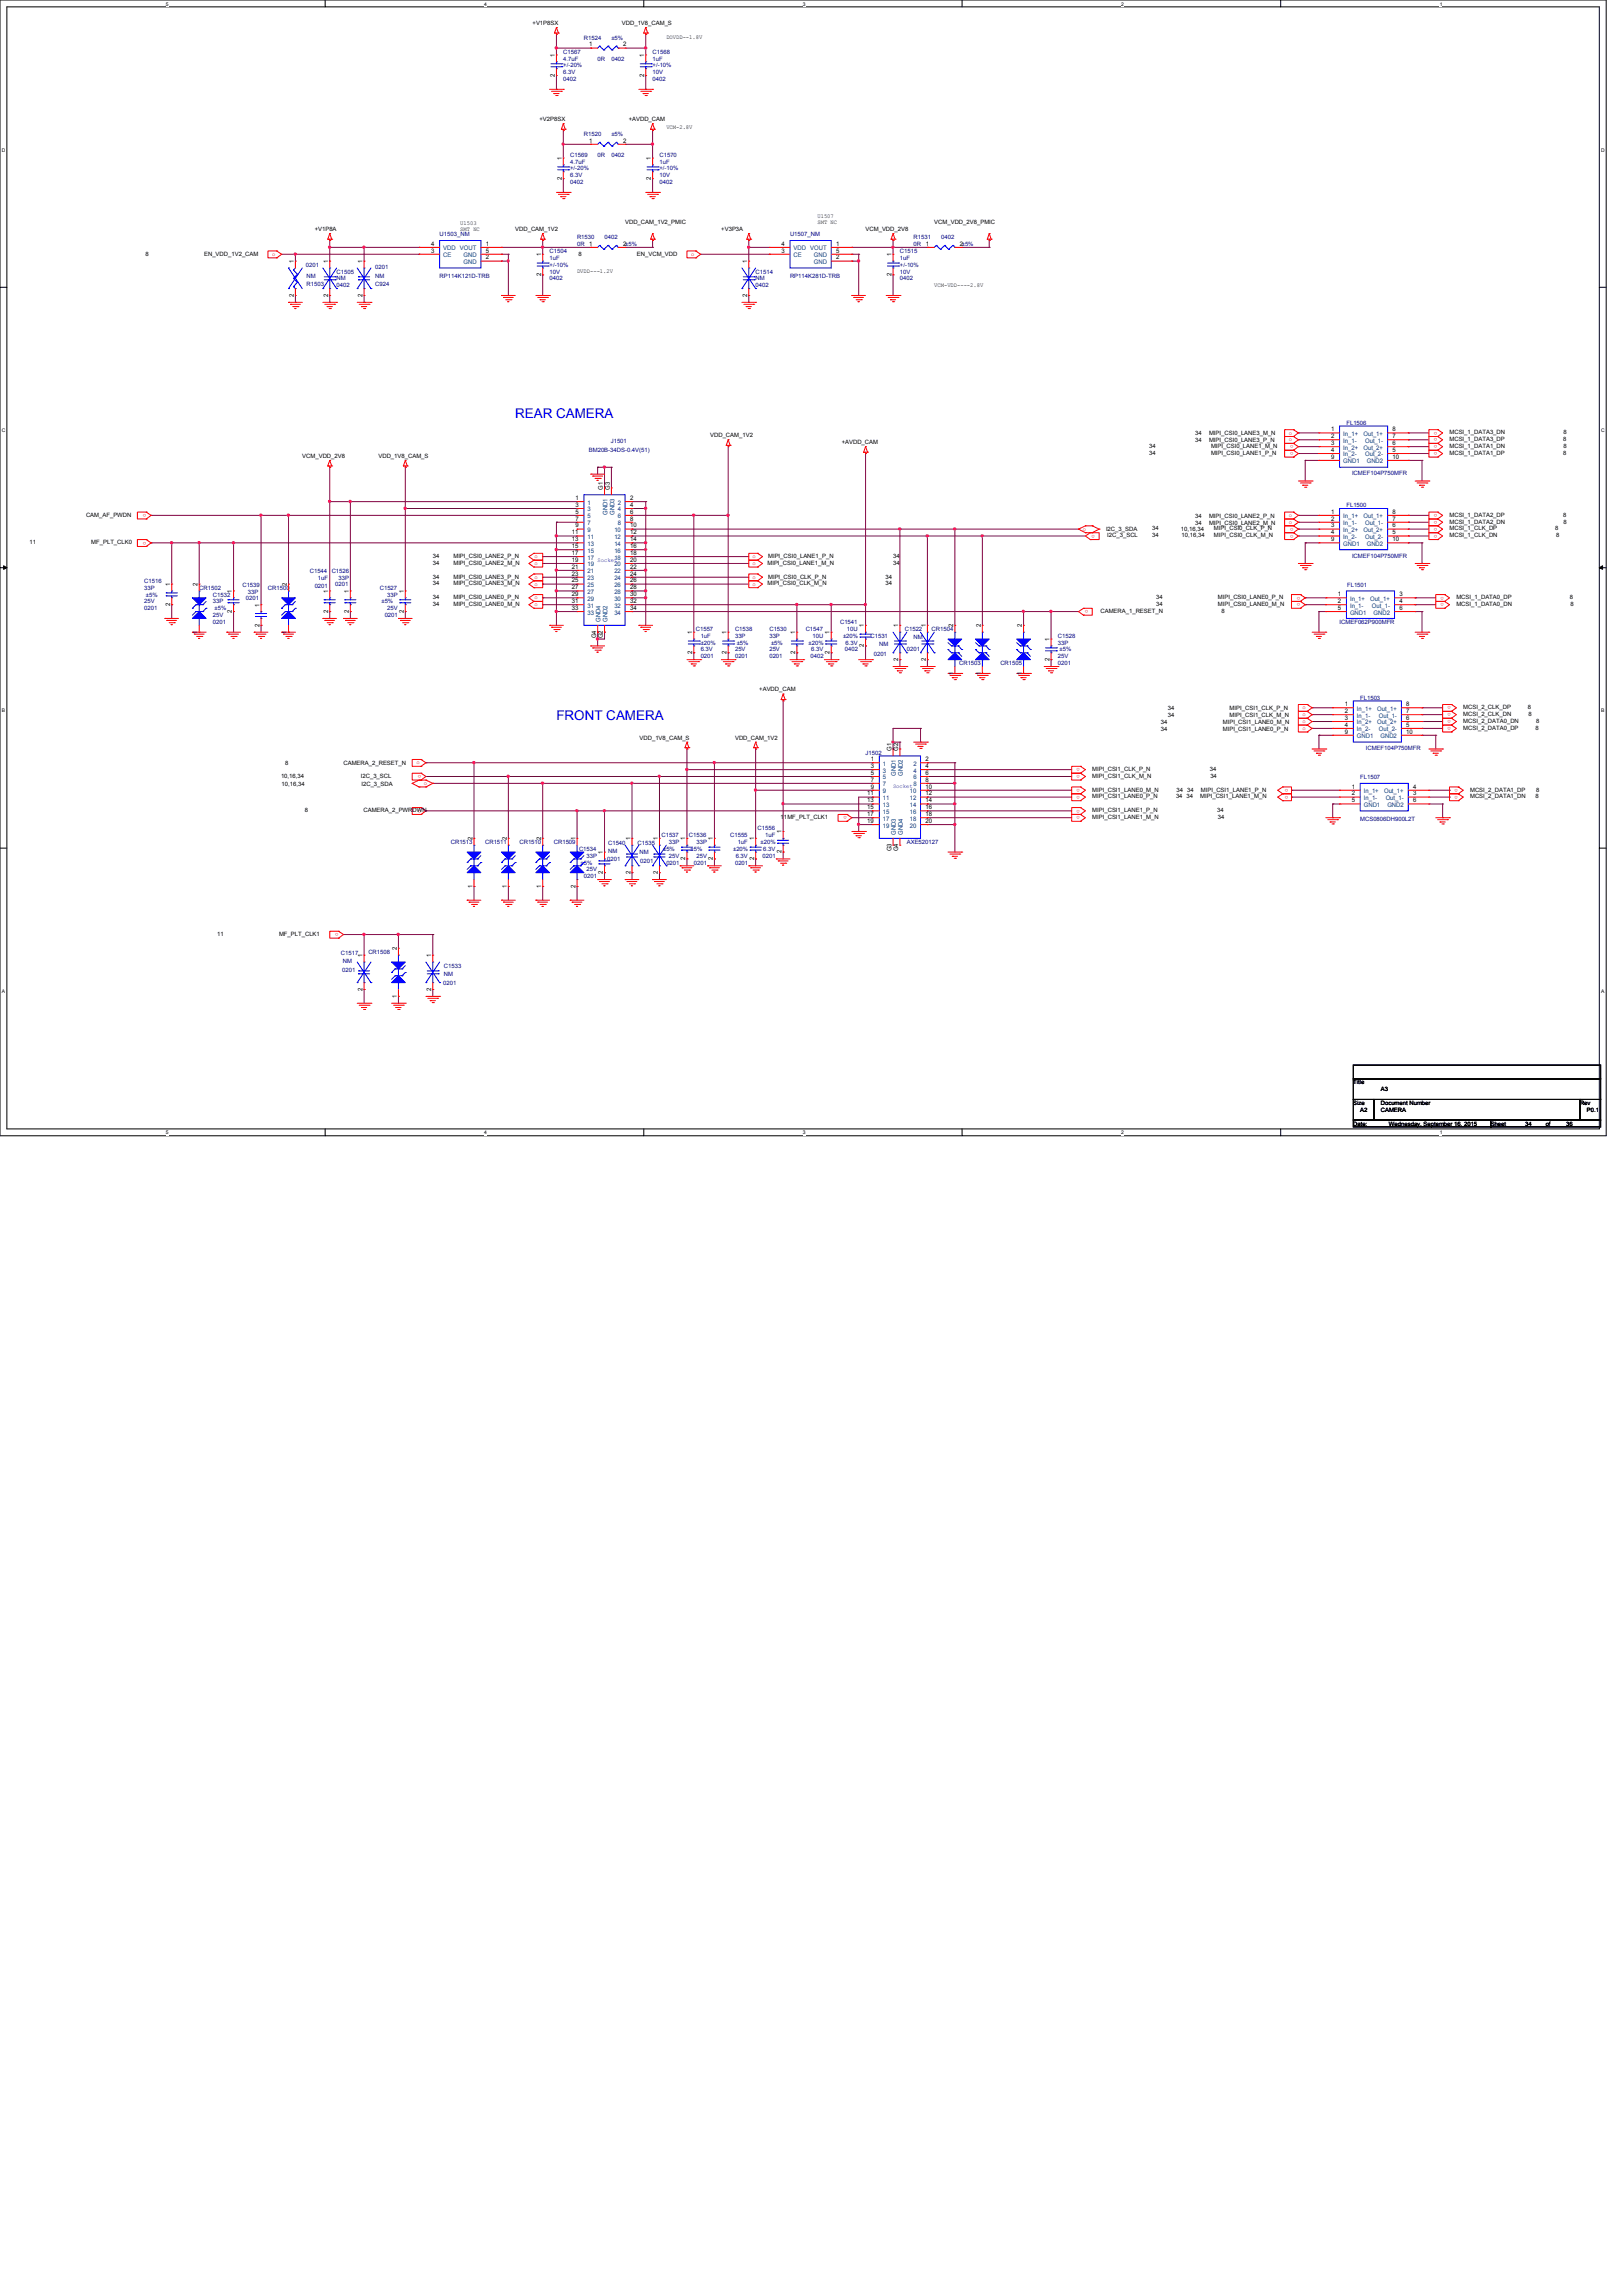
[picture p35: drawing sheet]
<svg xmlns="http://www.w3.org/2000/svg" width="210mm" height="297mm" viewBox="0 0 210 297" stroke-linecap="round" stroke-linejoin="round" font-family="sans-serif">
<defs><g id="words">
<g font-size="1.7" fill="#00f">
<text x="66.7" y="54.1">REAR CAMERA</text>
<text x="72" y="93.2">FRONT CAMERA</text>
</g>
<g font-size=".8">
<text x="68.9" y="3.2">+V1P8SX</text>
<text x="80.5" y="3.2">VDD_1V8_CAM_S</text>
<text x="86.2" y="5.1">DOVDD--1.8V</text>
<text x="71.8" y="9.9" transform="rotate(-90 71.8 9.9)">2</text>
<text x="71.8" y="7.4" transform="rotate(-90 71.8 7.4)">1</text>
<text x="76.2" y="6">1</text>
<text x="80.6" y="6">2</text>
<text x="83.4" y="9.9" transform="rotate(-90 83.4 9.9)">2</text>
<text x="83.4" y="7.4" transform="rotate(-90 83.4 7.4)">1</text>
<text x="69.8" y="15.7">+V2P8SX</text>
<text x="81.4" y="15.7">+AVDD_CAM</text>
<text x="86.2" y="16.6">VCM-2.8V</text>
<text x="72.7" y="23.3" transform="rotate(-90 72.7 23.3)">2</text>
<text x="72.7" y="20.7" transform="rotate(-90 72.7 20.7)">1</text>
<text x="76.2" y="18.5">1</text>
<text x="80.6" y="18.5">2</text>
<text x="84.2" y="23.3" transform="rotate(-90 84.2 23.3)">2</text>
<text x="84.2" y="20.7" transform="rotate(-90 84.2 20.7)">1</text>
<text x="40.7" y="29.9">+V1P8A</text>
<text x="59.6" y="29.1">U1503</text>
<text x="59.6" y="29.8">SMT NC</text>
<text x="66.7" y="29.9">VDD_CAM_1V2</text>
<text x="80.9" y="29">VDD_CAM_1V2_PMIC</text>
<text x="93.3" y="29.9">+V3P3A</text>
<text x="105.8" y="28.2">U1507</text>
<text x="105.8" y="29">SMT NC</text>
<text x="112" y="29.9">VCM_VDD_2V8</text>
<text x="120.9" y="29">VCM_VDD_2V8_PMIC</text>
<text x="18.8" y="33.1">8</text>
<text x="26.4" y="33.1">EN_VDD_1V2_CAM</text>
<text x="38" y="34" transform="rotate(-90 38 34)">1</text>
<text x="42.5" y="34" transform="rotate(-90 42.5 34)">1</text>
<text x="46.9" y="34" transform="rotate(-90 46.9 34)">1</text>
<text x="55.8" y="32.7">3</text>
<text x="55.8" y="31.8">4</text>
<text x="62.9" y="31.8">1</text>
<text x="62.9" y="33.6">2</text>
<text x="62.9" y="32.7">5</text>
<text x="70" y="35.7" transform="rotate(-90 70 35.7)">2</text>
<text x="70" y="33.1" transform="rotate(-90 70 33.1)">1</text>
<text x="74.7" y="35.3">DVDD---1.2V</text>
<text x="74.8" y="33.1">8</text>
<text x="76.2" y="31.8">1</text>
<text x="80.6" y="31.8">2±5%</text>
<text x="82.4" y="33.1">EN_VCM_VDD</text>
<text x="96.7" y="34" transform="rotate(-90 96.7 34)">1</text>
<text x="101.1" y="32.7">3</text>
<text x="101.1" y="31.8">4</text>
<text x="108.2" y="31.8">1</text>
<text x="108.2" y="33.6">2</text>
<text x="108.2" y="32.7">5</text>
<text x="115.4" y="35.7" transform="rotate(-90 115.4 35.7)">2</text>
<text x="115.4" y="33.1" transform="rotate(-90 115.4 33.1)">1</text>
<text x="119.8" y="31.8">1</text>
<text x="124.2" y="31.8">2±5%</text>
<text x="38" y="38.4" transform="rotate(-90 38 38.4)">2</text>
<text x="42.5" y="38.4" transform="rotate(-90 42.5 38.4)">2</text>
<text x="46.9" y="38.4" transform="rotate(-90 46.9 38.4)">2</text>
<text x="96.7" y="38.4" transform="rotate(-90 96.7 38.4)">2</text>
<text x="120.9" y="37.1">VCM-VDD----2.8V</text>
<text x="39.1" y="59.2">VCM_VDD_2V8</text>
<text x="49" y="59.2">VDD_1V8_CAM_S</text>
<text x="91.9" y="56.6">VDD_CAM_1V2</text>
<text x="108.9" y="57.4">+AVDD_CAM</text>
<text x="148.7" y="58">34</text>
<text x="148.7" y="58.8">34</text>
<text x="154.7" y="57.2">34</text>
<text x="154.7" y="56.3">34</text>
<text x="156.5" y="57.2">MIPI_CSI0_LANE3_P_N</text>
<text x="156.5" y="56.3">MIPI_CSI0_LANE3_M_N</text>
<text x="156.7" y="58">MIPI_CSI0_LANE1_M_N</text>
<text x="156.7" y="58.8">MIPI_CSI0_LANE1_P_N</text>
<text x="172.3" y="55.8">1</text>
<text x="172.3" y="56.7">2</text>
<text x="172.3" y="59.4">9</text>
<text x="172.3" y="57.6">3</text>
<text x="172.3" y="58.5">4</text>
<text x="180.2" y="58.5">5</text>
<text x="180.2" y="57.6">6</text>
<text x="180.2" y="59.4">10</text>
<text x="180.2" y="56.7">7</text>
<text x="180.2" y="55.8">8</text>
<text x="187.6" y="58.8">MCSI_1_DATA1_DP</text>
<text x="187.6" y="58">MCSI_1_DATA1_DN</text>
<text x="187.6" y="57.1">MCSI_1_DATA3_DP</text>
<text x="187.6" y="56.2">MCSI_1_DATA3_DN</text>
<text x="202.3" y="58.8">8</text>
<text x="202.3" y="57.1">8</text>
<text x="202.4" y="58">8</text>
<text x="202.4" y="56.2">8</text>
<text x="74.5" y="64.7">1</text>
<text x="74.5" y="65.6">3</text>
<text x="78" y="63.4" transform="rotate(-90 78 63.4)">G1</text>
<text x="78.9" y="63.4" transform="rotate(-90 78.9 63.4)">G3</text>
<text x="81.5" y="64.7">2</text>
<text x="81.5" y="65.6">4</text>
<text x="3.8" y="70.4">11</text>
<text x="11.1" y="66.8">CAM_AF_PWDN</text>
<text x="11.8" y="70.4">MF_PLT_CLK0</text>
<text x="74" y="69.1">11</text>
<text x="74" y="70">13</text>
<text x="74" y="70.9">15</text>
<text x="74" y="71.8">17</text>
<text x="74.5" y="66.5">5</text>
<text x="74.5" y="67.4">7</text>
<text x="74.5" y="68.2">9</text>
<text x="81.5" y="66.5">6</text>
<text x="81.5" y="67.4">8</text>
<text x="81.5" y="68.2">10</text>
<text x="81.5" y="69.1">12</text>
<text x="81.5" y="70">14</text>
<text x="81.5" y="70.9">16</text>
<text x="81.5" y="71.8">18</text>
<text x="143.1" y="68.7">I2C_3_SDA</text>
<text x="143.3" y="69.5">I2C_3_SCL</text>
<text x="149.1" y="69.5">34</text>
<text x="149.1" y="68.6">34</text>
<text x="152.8" y="68.7">10,16,34</text>
<text x="152.9" y="69.5">10,16,34</text>
<text x="154.7" y="67">34</text>
<text x="154.7" y="67.9">34</text>
<text x="156.5" y="67">MIPI_CSI0_LANE2_P_N</text>
<text x="156.5" y="67.9">MIPI_CSI0_LANE2_M_N</text>
<text x="157.1" y="69.5">MIPI_CSI0_CLK_M_N</text>
<text x="157.1" y="68.6">MIPI_CSI0_CLK_P_N</text>
<text x="172.3" y="66.5">1</text>
<text x="172.3" y="67.4">2</text>
<text x="172.3" y="70">9</text>
<text x="172.3" y="68.2">3</text>
<text x="172.3" y="69.1">4</text>
<text x="180.2" y="69.1">5</text>
<text x="180.2" y="68.2">6</text>
<text x="180.2" y="70">10</text>
<text x="180.2" y="67.4">7</text>
<text x="180.2" y="66.5">8</text>
<text x="187.6" y="69.5">MCSI_1_CLK_DN</text>
<text x="187.6" y="68.6">MCSI_1_CLK_DP</text>
<text x="187.6" y="66.8">MCSI_1_DATA2_DP</text>
<text x="187.6" y="67.7">MCSI_1_DATA2_DN</text>
<text x="201.3" y="68.6">8</text>
<text x="201.4" y="69.5">8</text>
<text x="202.3" y="66.8">8</text>
<text x="202.4" y="67.7">8</text>
<text x="22" y="75.8" transform="rotate(-90 22 75.8)">1</text>
<text x="25.6" y="75.8" transform="rotate(-90 25.6 75.8)">2</text>
<text x="30" y="76.7" transform="rotate(-90 30 76.7)">1</text>
<text x="37.1" y="75.8" transform="rotate(-90 37.1 75.8)">2</text>
<text x="42.5" y="76.7" transform="rotate(-90 42.5 76.7)">1</text>
<text x="45.1" y="76.7" transform="rotate(-90 45.1 76.7)">1</text>
<text x="52.2" y="76.7" transform="rotate(-90 52.2 76.7)">1</text>
<text x="56" y="74.8">34</text>
<text x="56" y="75.7">34</text>
<text x="56" y="77.5">34</text>
<text x="56" y="72.2">34</text>
<text x="56" y="73.1">34</text>
<text x="58.7" y="74.8">MIPI_CSI0_LANE3_P_N</text>
<text x="58.7" y="75.7">MIPI_CSI0_LANE3_M_N</text>
<text x="58.7" y="77.5">MIPI_CSI0_LANE0_P_N</text>
<text x="58.7" y="72.2">MIPI_CSI0_LANE2_P_N</text>
<text x="58.7" y="73.1">MIPI_CSI0_LANE2_M_N</text>
<text x="74" y="72.7">19</text>
<text x="74" y="73.6">21</text>
<text x="74" y="74.5">23</text>
<text x="74" y="75.4">25</text>
<text x="74" y="76.2">27</text>
<text x="74" y="77.1">29</text>
<text x="81.5" y="72.7">20</text>
<text x="81.5" y="73.6">22</text>
<text x="81.5" y="74.5">24</text>
<text x="81.5" y="75.4">26</text>
<text x="81.5" y="76.2">28</text>
<text x="81.5" y="77.1">30</text>
<text x="99.3" y="73.1">MIPI_CSI0_LANE1_M_N</text>
<text x="99.3" y="75.7">MIPI_CSI0_CLK_M_N</text>
<text x="99.4" y="72.2">MIPI_CSI0_LANE1_P_N</text>
<text x="99.4" y="74.8">MIPI_CSI0_CLK_P_N</text>
<text x="114.6" y="75.7">34</text>
<text x="114.6" y="74.8">34</text>
<text x="115.6" y="73.1">34</text>
<text x="115.6" y="72.2">34</text>
<text x="149.6" y="77.5">34</text>
<text x="157.6" y="77.5">MIPI_CSI0_LANE0_P_N</text>
<text x="173.1" y="77.1">1</text>
<text x="181.1" y="77.1">3</text>
<text x="188.5" y="77.5">MCSI_1_DATA0_DP</text>
<text x="203.2" y="77.5">8</text>
<text x="22" y="78.4" transform="rotate(-90 22 78.4)">2</text>
<text x="25.6" y="82" transform="rotate(-90 25.6 82)">1</text>
<text x="30" y="79.3" transform="rotate(-90 30 79.3)">2</text>
<text x="33.6" y="81.1" transform="rotate(-90 33.6 81.1)">2</text>
<text x="33.6" y="78.5" transform="rotate(-90 33.6 78.5)">1</text>
<text x="37.1" y="82" transform="rotate(-90 37.1 82)">1</text>
<text x="42.5" y="79.3" transform="rotate(-90 42.5 79.3)">2</text>
<text x="45.1" y="79.3" transform="rotate(-90 45.1 79.3)">2</text>
<text x="52.2" y="79.3" transform="rotate(-90 52.2 79.3)">2</text>
<text x="56" y="78.4">34</text>
<text x="58.7" y="78.4">MIPI_CSI0_LANE0_M_N</text>
<text x="74" y="78">31</text>
<text x="74" y="78.9">33</text>
<text x="77.1" y="82.6" transform="rotate(-90 77.1 82.6)">G4</text>
<text x="78" y="82.6" transform="rotate(-90 78 82.6)">G2</text>
<text x="81.5" y="78">32</text>
<text x="81.5" y="78.9">34</text>
<text x="89.6" y="82" transform="rotate(-90 89.6 82)">1</text>
<text x="94" y="82" transform="rotate(-90 94 82)">1</text>
<text x="102.9" y="82" transform="rotate(-90 102.9 82)">1</text>
<text x="107.4" y="82" transform="rotate(-90 107.4 82)">1</text>
<text x="111.8" y="83.7" transform="rotate(-90 111.8 83.7)">2</text>
<text x="111.8" y="81.2" transform="rotate(-90 111.8 81.2)">1</text>
<text x="116.2" y="81.2" transform="rotate(-90 116.2 81.2)">1</text>
<text x="119.8" y="81.2" transform="rotate(-90 119.8 81.2)">1</text>
<text x="123.4" y="81.2" transform="rotate(-90 123.4 81.2)">2</text>
<text x="126.9" y="81.2" transform="rotate(-90 126.9 81.2)">2</text>
<text x="132.2" y="81.2" transform="rotate(-90 132.2 81.2)">2</text>
<text x="135.8" y="82.9" transform="rotate(-90 135.8 82.9)">1</text>
<text x="142.4" y="79.3">CAMERA_1_RESET_N</text>
<text x="149.6" y="78.4">34</text>
<text x="157.6" y="78.4">MIPI_CSI0_LANE0_M_N</text>
<text x="158.1" y="79.3">8</text>
<text x="173.1" y="78">2</text>
<text x="173.1" y="78.9">5</text>
<text x="181.1" y="78.9">6</text>
<text x="181.1" y="78">4</text>
<text x="188.5" y="78.4">MCSI_1_DATA0_DN</text>
<text x="203.2" y="78.4">8</text>
<text x="89.6" y="84.6" transform="rotate(-90 89.6 84.6)">2</text>
<text x="94" y="84.6" transform="rotate(-90 94 84.6)">2</text>
<text x="98.3" y="89.5">+AVDD_CAM</text>
<text x="102.9" y="84.6" transform="rotate(-90 102.9 84.6)">2</text>
<text x="107.4" y="84.6" transform="rotate(-90 107.4 84.6)">2</text>
<text x="116.2" y="85.5" transform="rotate(-90 116.2 85.5)">2</text>
<text x="119.8" y="85.5" transform="rotate(-90 119.8 85.5)">2</text>
<text x="123.4" y="87.3" transform="rotate(-90 123.4 87.3)">1</text>
<text x="126.9" y="87.3" transform="rotate(-90 126.9 87.3)">1</text>
<text x="132.2" y="87.3" transform="rotate(-90 132.2 87.3)">1</text>
<text x="135.8" y="85.5" transform="rotate(-90 135.8 85.5)">2</text>
<text x="82.8" y="95.7">VDD_1V8_CAM_S</text>
<text x="95.1" y="95.7">VDD_CAM_1V2</text>
<text x="150.2" y="94.5">34</text>
<text x="150.2" y="93.6">34</text>
<text x="151.1" y="91.9">34</text>
<text x="151.1" y="92.8">34</text>
<text x="158.2" y="94.5">MIPI_CSI1_LANE0_P_N</text>
<text x="158.2" y="93.6">MIPI_CSI1_LANE0_M_N</text>
<text x="159.1" y="91.9">MIPI_CSI1_CLK_P_N</text>
<text x="159.1" y="92.8">MIPI_CSI1_CLK_M_N</text>
<text x="174" y="91.4">1</text>
<text x="174" y="92.2">2</text>
<text x="174" y="94.9">9</text>
<text x="174" y="93.1">3</text>
<text x="174" y="94">4</text>
<text x="182" y="94">5</text>
<text x="182" y="93.1">6</text>
<text x="182" y="94.9">10</text>
<text x="182" y="92.2">7</text>
<text x="182" y="91.4">8</text>
<text x="189.4" y="94.4">MCSI_2_DATA0_DP</text>
<text x="189.4" y="93.5">MCSI_2_DATA0_DN</text>
<text x="189.4" y="91.7">MCSI_2_CLK_DP</text>
<text x="189.4" y="92.6">MCSI_2_CLK_DN</text>
<text x="197.7" y="91.7">8</text>
<text x="197.8" y="92.6">8</text>
<text x="198.7" y="94.4">8</text>
<text x="198.8" y="93.5">8</text>
<text x="36.4" y="100.6">10,16,34</text>
<text x="36.4" y="101.6">10,16,34</text>
<text x="36.9" y="99">8</text>
<text x="44.4" y="99">CAMERA_2_RESET_N</text>
<text x="46.7" y="100.6">I2C_3_SCL</text>
<text x="46.8" y="101.6">I2C_3_SDA</text>
<text x="112.7" y="98.5">1</text>
<text x="112.7" y="99.4">3</text>
<text x="112.7" y="100.2">5</text>
<text x="112.7" y="101.1">7</text>
<text x="115.4" y="97.2" transform="rotate(-90 115.4 97.2)">G1</text>
<text x="116.2" y="97.2" transform="rotate(-90 116.2 97.2)">G2</text>
<text x="119.8" y="98.5">2</text>
<text x="119.8" y="99.4">4</text>
<text x="119.8" y="100.2">6</text>
<text x="119.8" y="101.1">8</text>
<text x="141.4" y="100.6">MIPI_CSI1_CLK_M_N</text>
<text x="141.4" y="99.7">MIPI_CSI1_CLK_P_N</text>
<text x="156.5" y="99.7">34</text>
<text x="156.6" y="100.6">34</text>
<text x="39.5" y="105.1">8</text>
<text x="47" y="105.1">CAMERA_2_PWRDWN</text>
<text x="101" y="106">11MF_PLT_CLK1</text>
<text x="101.1" y="107.8" transform="rotate(-90 101.1 107.8)">1</text>
<text x="112.2" y="102.9">11</text>
<text x="112.2" y="103.8">13</text>
<text x="112.2" y="104.7">15</text>
<text x="112.2" y="105.6">17</text>
<text x="112.2" y="106.5">19</text>
<text x="112.7" y="102">9</text>
<text x="119.8" y="102">10</text>
<text x="119.8" y="102.9">12</text>
<text x="119.8" y="103.8">14</text>
<text x="119.8" y="104.7">16</text>
<text x="119.8" y="105.6">18</text>
<text x="119.8" y="106.5">20</text>
<text x="141.4" y="106">MIPI_CSI1_LANE1_M_N</text>
<text x="141.4" y="105.1">MIPI_CSI1_LANE1_P_N</text>
<text x="141.4" y="103.3">MIPI_CSI1_LANE0_P_N</text>
<text x="141.4" y="102.4">MIPI_CSI1_LANE0_M_N</text>
<text x="152.2" y="103.3">34</text>
<text x="152.3" y="102.4">34</text>
<text x="153.5" y="103.3">34</text>
<text x="153.6" y="102.4">34</text>
<text x="155.3" y="103.3">MIPI_CSI1_LANE1_M_N</text>
<text x="155.4" y="102.4">MIPI_CSI1_LANE1_P_N</text>
<text x="157.5" y="105.1">34</text>
<text x="157.6" y="106">34</text>
<text x="174.9" y="102">1</text>
<text x="174.9" y="102.9">2</text>
<text x="174.9" y="103.8">5</text>
<text x="182.9" y="103.8">6</text>
<text x="182.9" y="102.9">3</text>
<text x="182.9" y="102">4</text>
<text x="190.2" y="103.3">MCSI_2_DATA1_DN</text>
<text x="190.2" y="102.4">MCSI_2_DATA1_DP</text>
<text x="198.7" y="103.3">8</text>
<text x="198.8" y="102.4">8</text>
<text x="61.1" y="108.7" transform="rotate(-90 61.1 108.7)">2</text>
<text x="65.6" y="108.7" transform="rotate(-90 65.6 108.7)">2</text>
<text x="70" y="108.7" transform="rotate(-90 70 108.7)">2</text>
<text x="74.5" y="108.7" transform="rotate(-90 74.5 108.7)">1</text>
<text x="78" y="113.1" transform="rotate(-90 78 113.1)">2</text>
<text x="78" y="110.5" transform="rotate(-90 78 110.5)">1</text>
<text x="81.6" y="113.1" transform="rotate(-90 81.6 113.1)">2</text>
<text x="81.6" y="108.7" transform="rotate(-90 81.6 108.7)">1</text>
<text x="85.1" y="113.1" transform="rotate(-90 85.1 113.1)">2</text>
<text x="85.1" y="108.7" transform="rotate(-90 85.1 108.7)">1</text>
<text x="88.7" y="111.3" transform="rotate(-90 88.7 111.3)">2</text>
<text x="88.7" y="108.7" transform="rotate(-90 88.7 108.7)">1</text>
<text x="92.2" y="111.3" transform="rotate(-90 92.2 111.3)">2</text>
<text x="92.2" y="108.7" transform="rotate(-90 92.2 108.7)">1</text>
<text x="97.6" y="111.3" transform="rotate(-90 97.6 111.3)">2</text>
<text x="97.6" y="108.7" transform="rotate(-90 97.6 108.7)">1</text>
<text x="101.1" y="110.4" transform="rotate(-90 101.1 110.4)">2</text>
<text x="115.4" y="110.1" transform="rotate(-90 115.4 110.1)">G3</text>
<text x="116.2" y="110.1" transform="rotate(-90 116.2 110.1)">G4</text>
<text x="61.1" y="114.9" transform="rotate(-90 61.1 114.9)">1</text>
<text x="65.6" y="114.9" transform="rotate(-90 65.6 114.9)">1</text>
<text x="70" y="114.9" transform="rotate(-90 70 114.9)">1</text>
<text x="74.5" y="114.9" transform="rotate(-90 74.5 114.9)">2</text>
<text x="28.1" y="121.1">11</text>
<text x="36.1" y="121.1">MF_PLT_CLK1</text>
<text x="46.9" y="123.8" transform="rotate(-90 46.9 123.8)">1</text>
<text x="51.4" y="122.9" transform="rotate(-90 51.4 122.9)">2</text>
<text x="55.8" y="123.8" transform="rotate(-90 55.8 123.8)">1</text>
<text x="46.9" y="128.2" transform="rotate(-90 46.9 128.2)">2</text>
<text x="51.4" y="129.1" transform="rotate(-90 51.4 129.1)">1</text>
<text x="55.8" y="128.2" transform="rotate(-90 55.8 128.2)">2</text>
<text x="175.1" y="140.3">Title</text>
<text x="175.1" y="143">Size</text>
<text x="176" y="143.8">A2</text>
<text x="178.7" y="143">Document Number</text>
<text x="178.7" y="143.8">CAMERA</text>
<text x="178.7" y="141.2">A3</text>
<text x="204.5" y="143">Rev</text>
<text x="205.4" y="143.8">P0.1</text>
<text x="175.1" y="145.6">Date:</text>
<text x="179.7" y="145.6">Wednesday, September 16, 2015</text>
<text x="192.9" y="145.6">Sheet</text>
<text x="197.4" y="145.6">34</text>
<text x="200" y="145.6">of</text>
<text x="202.7" y="145.6">36</text>
</g>
<g font-size=".8" fill="#000080">
<text x="75.6" y="5.2">R1524</text>
<text x="79.1" y="5.2">±5%</text>
<text x="72.9" y="6.9">C1567</text>
<text x="72.9" y="7.8">4.7uF</text>
<text x="72.9" y="10.5">0402</text>
<text x="72.9" y="9.6">6.3V</text>
<text x="72.9" y="8.7">+/-20%</text>
<text x="77.3" y="7.8">0R</text>
<text x="79.1" y="7.8">0402</text>
<text x="84.5" y="6.9">C1568</text>
<text x="84.5" y="7.8">1uF</text>
<text x="84.5" y="10.5">0402</text>
<text x="84.5" y="9.6">10V</text>
<text x="84.5" y="8.7">+/-10%</text>
<text x="75.6" y="17.6">R1520</text>
<text x="79.1" y="17.6">±5%</text>
<text x="73.8" y="20.3">C1569</text>
<text x="73.8" y="21.2">4.7uF</text>
<text x="73.8" y="23.8">0402</text>
<text x="73.8" y="22.9">6.3V</text>
<text x="73.8" y="22.1">+/-20%</text>
<text x="77.3" y="20.3">0R</text>
<text x="79.1" y="20.3">0402</text>
<text x="85.3" y="20.3">C1570</text>
<text x="85.3" y="21.2">1uF</text>
<text x="85.3" y="23.8">0402</text>
<text x="85.3" y="22.9">10V</text>
<text x="85.3" y="22.1">+/-10%</text>
<text x="39.6" y="34.6">0201</text>
<text x="39.7" y="35.9">NM</text>
<text x="43.6" y="35.4">C1505</text>
<text x="48.6" y="35.9">NM</text>
<text x="48.6" y="34.8">0201</text>
<text x="56.9" y="30.5">U1503_NM</text>
<text x="56.9" y="35.9">RP114K121D-TRB</text>
<text x="71.1" y="32.7">C1504</text>
<text x="71.1" y="33.6">1uF</text>
<text x="71.1" y="35.4">10V</text>
<text x="71.1" y="34.5">+/-10%</text>
<text x="74.7" y="30.9">R1530</text>
<text x="74.7" y="31.8">0R</text>
<text x="78.2" y="30.9">0402</text>
<text x="97.8" y="35.4">C1514</text>
<text x="102.2" y="30.5">U1507_NM</text>
<text x="102.2" y="35.9">RP114K281D-TRB</text>
<text x="116.5" y="32.7">C1515</text>
<text x="116.5" y="33.6">1uF</text>
<text x="116.5" y="35.4">10V</text>
<text x="116.5" y="34.5">+/-10%</text>
<text x="118.2" y="30.9">R1531</text>
<text x="118.2" y="31.8">0R</text>
<text x="121.8" y="30.9">0402</text>
<text x="39.7" y="37">R1503</text>
<text x="43.6" y="36.3">NM</text>
<text x="43.6" y="37.2">0402</text>
<text x="48.6" y="37">C924</text>
<text x="71.1" y="36.3">0402</text>
<text x="97.8" y="36.3">NM</text>
<text x="97.8" y="37.2">0402</text>
<text x="116.5" y="36.3">0402</text>
<text x="76.2" y="58.5">BM20B-34DS-0.4V(51)</text>
<text x="79" y="57.3">J1501</text>
<text x="174.2" y="54.9">FL1506</text>
<text x="174.2" y="65.6">FL1500</text>
<text x="175" y="61.5">ICMEF104P750MFR</text>
<text x="18.7" y="75.4">C1516</text>
<text x="18.7" y="76.3">33P</text>
<text x="18.9" y="77.2">±5%</text>
<text x="25.8" y="76.3">CR1502</text>
<text x="27.6" y="77.2">C1532</text>
<text x="31.4" y="75.9">C1539</text>
<text x="31.8" y="77.6">0201</text>
<text x="32.1" y="76.8">33P</text>
<text x="34.7" y="76.3">CR1500</text>
<text x="40.1" y="74.2">C1544</text>
<text x="40.7" y="76">0201</text>
<text x="41.1" y="75">1uF</text>
<text x="42.9" y="74.1">C1526</text>
<text x="43.4" y="75.9">0201</text>
<text x="43.8" y="75">33P</text>
<text x="49.1" y="76.3">C1527</text>
<text x="50.1" y="77.2">33P</text>
<text x="174.3" y="75.9">FL1501</text>
<text x="175" y="72.2">ICMEF104P750MFR</text>
<text x="18.7" y="79">0201</text>
<text x="18.7" y="78.1">25V</text>
<text x="27.6" y="78.1">33P</text>
<text x="27.6" y="80.7">0201</text>
<text x="27.6" y="79.8">25V</text>
<text x="27.8" y="79">±5%</text>
<text x="49.4" y="78.1">±5%</text>
<text x="49.8" y="79.8">0201</text>
<text x="50.1" y="79">25V</text>
<text x="90" y="81.6">C1557</text>
<text x="90.7" y="82.5">1uF</text>
<text x="90.7" y="83.4">±20%</text>
<text x="95.1" y="81.6">C1538</text>
<text x="95.1" y="82.5">33P</text>
<text x="95.3" y="83.4">±5%</text>
<text x="99.6" y="81.6">C1530</text>
<text x="99.6" y="82.5">33P</text>
<text x="99.8" y="83.4">±5%</text>
<text x="104.3" y="81.6">C1547</text>
<text x="104.6" y="83.4">±20%</text>
<text x="105.2" y="82.5">10U</text>
<text x="108.7" y="80.7">C1541</text>
<text x="109.1" y="82.5">±20%</text>
<text x="109.4" y="83.4">6.3V</text>
<text x="109.6" y="81.6">10U</text>
<text x="112.6" y="82.5">C1531</text>
<text x="113.8" y="83.6">NM</text>
<text x="117.1" y="81.6">C1522</text>
<text x="118.2" y="82.7">NM</text>
<text x="120.6" y="81.6">CR1504</text>
<text x="136.9" y="82.5">C1528</text>
<text x="136.9" y="83.4">33P</text>
<text x="173.4" y="80.7">ICMEF062P900MFR</text>
<text x="90.7" y="84.3">6.3V</text>
<text x="90.7" y="85.2">0201</text>
<text x="95.1" y="85.2">0201</text>
<text x="95.1" y="84.3">25V</text>
<text x="99.6" y="85.2">0201</text>
<text x="99.6" y="84.3">25V</text>
<text x="104.9" y="85.2">0402</text>
<text x="105" y="84.3">6.3V</text>
<text x="109.3" y="84.3">0402</text>
<text x="113.1" y="84.8">0201</text>
<text x="117.3" y="84.2">0201</text>
<text x="124.1" y="86.1">CR1503</text>
<text x="129.5" y="86.1">CR1505</text>
<text x="136.9" y="86.1">0201</text>
<text x="136.9" y="85.2">25V</text>
<text x="137.1" y="84.3">±5%</text>
<text x="176" y="90.5">FL1503</text>
<text x="112" y="97.6">J1502</text>
<text x="176" y="100.8">FL1507</text>
<text x="176.7" y="97.1">ICMEF104P750MFR</text>
<text x="98" y="107.4">C1556</text>
<text x="176" y="106.2">MCS0806DH900L2T</text>
<text x="58.3" y="109.2">CR1513</text>
<text x="62.8" y="109.2">CR1511</text>
<text x="67.2" y="109.2">CR1510</text>
<text x="71.7" y="109.2">CR1509</text>
<text x="74.9" y="110.1">C1534</text>
<text x="75.1" y="111.8">±5%</text>
<text x="75.6" y="113.6">0201</text>
<text x="75.9" y="111">33P</text>
<text x="75.9" y="112.7">25V</text>
<text x="78.6" y="111.4">0201</text>
<text x="78.7" y="109.3">C1540</text>
<text x="78.7" y="110.4">NM</text>
<text x="82.5" y="109.3">C1535</text>
<text x="82.8" y="110.5">NM</text>
<text x="82.8" y="111.7">0201</text>
<text x="85.6" y="108.3">C1537</text>
<text x="85.8" y="110.1">±5%</text>
<text x="86.2" y="111.8">0201</text>
<text x="86.6" y="109.2">33P</text>
<text x="86.6" y="111">25V</text>
<text x="89.2" y="108.3">C1536</text>
<text x="89.4" y="110.1">±5%</text>
<text x="89.8" y="111.8">0201</text>
<text x="90.1" y="109.2">33P</text>
<text x="90.1" y="111">25V</text>
<text x="94.5" y="108.3">C1555</text>
<text x="94.9" y="110.1">±20%</text>
<text x="95.1" y="111.8">0201</text>
<text x="95.2" y="111">6.3V</text>
<text x="95.5" y="109.2">1uF</text>
<text x="98.4" y="109.2">±20%</text>
<text x="98.7" y="111">0201</text>
<text x="98.8" y="110.1">6.3V</text>
<text x="99" y="108.3">1uF</text>
<text x="117.3" y="109.2">AXE520127</text>
<text x="44.1" y="123.5">C1517</text>
<text x="44.3" y="125.7">0201</text>
<text x="44.4" y="124.5">NM</text>
<text x="47.7" y="123.4">CR1508</text>
<text x="57.4" y="125.2">C1533</text>
<text x="57.4" y="127.4">0201</text>
<text x="57.4" y="126.2">NM</text>
</g>
<g font-size=".8" fill="#f00">
<text x="35.2" y="33.1">o</text>
<text x="89.5" y="33.1">o</text>
<text x="166.8" y="57.1">o</text>
<text x="166.8" y="56.2">o</text>
<text x="167.4" y="57.6" transform="rotate(-180 167.4 57.6)">o</text>
<text x="167.4" y="58.5" transform="rotate(-180 167.4 58.5)">o</text>
<text x="186" y="58.5" transform="rotate(-180 186 58.5)">o</text>
<text x="186" y="57.6" transform="rotate(-180 186 57.6)">o</text>
<text x="186" y="56.7" transform="rotate(-180 186 56.7)">o</text>
<text x="186" y="55.8" transform="rotate(-180 186 55.8)">o</text>
<text x="18.9" y="70.1" transform="rotate(-180 18.9 70.1)">o</text>
<text x="18.9" y="66.5" transform="rotate(-180 18.9 66.5)">o</text>
<text x="140.1" y="68.7">o</text>
<text x="141.7" y="69.2" transform="rotate(-180 141.7 69.2)">o</text>
<text x="166.8" y="66.9">o</text>
<text x="166.8" y="67.8">o</text>
<text x="167.4" y="69.2" transform="rotate(-180 167.4 69.2)">o</text>
<text x="167.4" y="68.3" transform="rotate(-180 167.4 68.3)">o</text>
<text x="186" y="69.2" transform="rotate(-180 186 69.2)">o</text>
<text x="186" y="68.3" transform="rotate(-180 186 68.3)">o</text>
<text x="186" y="66.5" transform="rotate(-180 186 66.5)">o</text>
<text x="186" y="67.4" transform="rotate(-180 186 67.4)">o</text>
<text x="69.2" y="74.9">o</text>
<text x="69.2" y="75.8">o</text>
<text x="69.2" y="77.6">o</text>
<text x="69.2" y="72.2">o</text>
<text x="69.2" y="73.1">o</text>
<text x="97.4" y="72.2">o</text>
<text x="97.4" y="73.1">o</text>
<text x="97.4" y="75.8">o</text>
<text x="97.4" y="74.9">o</text>
<text x="168.3" y="77.2" transform="rotate(-180 168.3 77.2)">o</text>
<text x="186.9" y="77.2" transform="rotate(-180 186.9 77.2)">o</text>
<text x="69.2" y="78.4">o</text>
<text x="140.8" y="79" transform="rotate(-180 140.8 79)">o</text>
<text x="168.3" y="78.1" transform="rotate(-180 168.3 78.1)">o</text>
<text x="186.9" y="78.1" transform="rotate(-180 186.9 78.1)">o</text>
<text x="168.6" y="94.4">o</text>
<text x="168.6" y="93.6">o</text>
<text x="168.6" y="91.8">o</text>
<text x="168.6" y="92.7">o</text>
<text x="187.7" y="94.1" transform="rotate(-180 187.7 94.1)">o</text>
<text x="187.7" y="93.2" transform="rotate(-180 187.7 93.2)">o</text>
<text x="187.7" y="91.4" transform="rotate(-180 187.7 91.4)">o</text>
<text x="187.7" y="92.3" transform="rotate(-180 187.7 92.3)">o</text>
<text x="53.9" y="98.9">o</text>
<text x="54.5" y="100.3" transform="rotate(-180 54.5 100.3)">o</text>
<text x="54.9" y="101.6">o</text>
<text x="139.7" y="100.3" transform="rotate(-180 139.7 100.3)">o</text>
<text x="139.7" y="99.4" transform="rotate(-180 139.7 99.4)">o</text>
<text x="54.5" y="104.7" transform="rotate(-180 54.5 104.7)">o</text>
<text x="109.6" y="105.6" transform="rotate(-180 109.6 105.6)">o</text>
<text x="139.7" y="105.6" transform="rotate(-180 139.7 105.6)">o</text>
<text x="139.7" y="104.7" transform="rotate(-180 139.7 104.7)">o</text>
<text x="139.7" y="103" transform="rotate(-180 139.7 103)">o</text>
<text x="139.7" y="102.1" transform="rotate(-180 139.7 102.1)">o</text>
<text x="166.7" y="103" transform="rotate(-180 166.7 103)">o</text>
<text x="166.7" y="102.1" transform="rotate(-180 166.7 102.1)">o</text>
<text x="188.6" y="103" transform="rotate(-180 188.6 103)">o</text>
<text x="188.6" y="102.1" transform="rotate(-180 188.6 102.1)">o</text>
<text x="43.8" y="120.7" transform="rotate(-180 43.8 120.7)">o</text>
</g>
<g font-size=".8" fill="#004080">
<text x="57.4" y="33.3">CE</text>
<text x="57.4" y="32.4">VDD VOUT</text>
<text x="60" y="34.2">GND</text>
<text x="60" y="33.3">GND</text>
<text x="102.7" y="33.3">CE</text>
<text x="102.7" y="32.4">VDD VOUT</text>
<text x="105.3" y="34.2">GND</text>
<text x="105.3" y="33.3">GND</text>
<text x="173.8" y="56.4">In_1+</text>
<text x="173.8" y="57.3">In_1-</text>
<text x="173.8" y="59.9">GND1</text>
<text x="173.8" y="58.2">In_2+</text>
<text x="173.8" y="59.1">In_2-</text>
<text x="176.4" y="58.2">Out_2+</text>
<text x="176.4" y="56.4">Out_1+</text>
<text x="176.7" y="59.1">Out_2-</text>
<text x="176.7" y="57.3">Out_1-</text>
<text x="176.9" y="59.9">GND2</text>
<text x="76" y="65.3">1</text>
<text x="80" y="65.3">2</text>
<text x="76" y="66.2">3</text>
<text x="76" y="67.1">5</text>
<text x="76" y="67.9">7</text>
<text x="76" y="68.8">9</text>
<text x="76" y="69.7">11</text>
<text x="76" y="70.6">13</text>
<text x="76" y="71.5">15</text>
<text x="78.6" y="66.6" transform="rotate(-90 78.6 66.6)">GND1</text>
<text x="79.5" y="66.6" transform="rotate(-90 79.5 66.6)">GND3</text>
<text x="79.5" y="68.8">10</text>
<text x="79.5" y="69.7">12</text>
<text x="79.5" y="70.6">14</text>
<text x="79.5" y="71.5">16</text>
<text x="80" y="66.2">4</text>
<text x="80" y="67.1">6</text>
<text x="80" y="67.9">8</text>
<text x="173.8" y="67.1">In_1+</text>
<text x="173.8" y="67.9">In_1-</text>
<text x="173.8" y="70.6">GND1</text>
<text x="173.8" y="68.8">In_2+</text>
<text x="173.8" y="69.7">In_2-</text>
<text x="176.4" y="68.8">Out_2+</text>
<text x="176.4" y="67.1">Out_1+</text>
<text x="176.7" y="69.7">Out_2-</text>
<text x="176.7" y="67.9">Out_1-</text>
<text x="176.9" y="70.6">GND2</text>
<text x="76" y="72.4">17</text>
<text x="76" y="73.3">19</text>
<text x="76" y="74.2">21</text>
<text x="76" y="75.1">23</text>
<text x="76" y="75.9">25</text>
<text x="76" y="76.8">27</text>
<text x="76" y="77.7">29</text>
<text x="79.5" y="72.4">18</text>
<text x="79.5" y="73.3">20</text>
<text x="79.5" y="74.2">22</text>
<text x="79.5" y="75.1">24</text>
<text x="79.5" y="75.9">26</text>
<text x="79.5" y="76.8">28</text>
<text x="79.5" y="77.7">30</text>
<text x="174.7" y="77.7">In_1+</text>
<text x="177.3" y="77.7">Out_1+</text>
<text x="76" y="78.6">31</text>
<text x="76" y="79.5">33</text>
<text x="77.7" y="80.4" transform="rotate(-90 77.7 80.4)">GND4</text>
<text x="78.6" y="80.4" transform="rotate(-90 78.6 80.4)">GND2</text>
<text x="79.5" y="78.6">32</text>
<text x="79.5" y="79.5">34</text>
<text x="174.7" y="78.6">In_1-</text>
<text x="174.7" y="79.5">GND1</text>
<text x="177.5" y="78.6">Out_1-</text>
<text x="177.8" y="79.5">GND2</text>
<text x="175.6" y="91.9">In_1+</text>
<text x="175.6" y="92.8">In_1-</text>
<text x="175.6" y="95.5">GND1</text>
<text x="175.6" y="93.7">In_2+</text>
<text x="175.6" y="94.6">In_2-</text>
<text x="178.2" y="93.7">Out_2+</text>
<text x="178.2" y="91.9">Out_1+</text>
<text x="178.4" y="94.6">Out_2-</text>
<text x="178.4" y="92.8">Out_1-</text>
<text x="178.6" y="95.5">GND2</text>
<text x="114.3" y="99.1">1</text>
<text x="114.3" y="99.9">3</text>
<text x="114.3" y="100.8">5</text>
<text x="114.3" y="101.7">7</text>
<text x="116" y="100.4" transform="rotate(-90 116 100.4)">GND1</text>
<text x="116.8" y="100.4" transform="rotate(-90 116.8 100.4)">GND2</text>
<text x="118.2" y="99.1">2</text>
<text x="118.2" y="99.9">4</text>
<text x="118.2" y="100.8">6</text>
<text x="118.2" y="101.7">8</text>
<text x="114.3" y="102.6">9</text>
<text x="114.3" y="103.5">11</text>
<text x="114.3" y="104.4">13</text>
<text x="114.3" y="105.3">15</text>
<text x="114.3" y="106.2">17</text>
<text x="114.3" y="107.1">19</text>
<text x="116" y="108" transform="rotate(-90 116 108)">GND3</text>
<text x="116.8" y="108" transform="rotate(-90 116.8 108)">GND4</text>
<text x="117.7" y="102.6">10</text>
<text x="117.7" y="103.5">12</text>
<text x="117.7" y="104.4">14</text>
<text x="117.7" y="105.3">16</text>
<text x="117.7" y="106.2">18</text>
<text x="117.7" y="107.1">20</text>
<text x="176.5" y="102.6">In_1+</text>
<text x="176.5" y="103.5">In_1-</text>
<text x="176.5" y="104.4">GND1</text>
<text x="179.1" y="102.6">Out_1+</text>
<text x="179.3" y="103.5">Out_1-</text>
<text x="179.5" y="104.4">GND2</text>
</g>
<g font-size=".8" fill="#00f">
<text x="77.3" y="72.6">Socket</text>
<text x="115.6" y="102">Socket</text>
</g>
<g font-size=".6">
<text x="21.5" y=".7">5</text>
<text x="62.7" y=".7">4</text>
<text x="103.9" y=".7">3</text>
<text x="145.1" y=".7">2</text>
<text x="186.3" y=".7">1</text>
<text x=".3" y="19.6">D</text>
<text x="207.2" y="19.6">D</text>
<text x=".3" y="55.9">C</text>
<text x="207.2" y="55.9">C</text>
<text x=".3" y="92.2">B</text>
<text x="207.2" y="92.2">B</text>
<text x=".3" y="128.4">A</text>
<text x="207.2" y="128.4">A</text>
<text x="21.5" y="146.8">5</text>
<text x="62.7" y="146.8">4</text>
<text x="103.9" y="146.8">3</text>
<text x="145.1" y="146.8">2</text>
<text x="186.3" y="146.8">1</text>
</g>
</g></defs>
<path d="M0 0h207.9v146.9h-207.9zM.9 .9h206.1v145.1h-206.1z" fill="none" stroke="#000" stroke-width=".13"/>
<g fill="#fff">
<path d="M21.5 .1h.3v.7h-.3z"/>
<path d="M21.5 146.2h.3v.7h-.3z"/>
</g>
<path d="M42.1 0v.9M42.1 146v.9" fill="none" stroke="#000" stroke-width=".13"/>
<g fill="#fff">
<path d="M62.7 .1h.3v.7h-.3z"/>
<path d="M62.7 146.2h.3v.7h-.3z"/>
</g>
<path d="M83.3 0v.9M83.3 146v.9" fill="none" stroke="#000" stroke-width=".13"/>
<g fill="#fff">
<path d="M103.9 .1h.3v.7h-.3z"/>
<path d="M103.9 146.2h.3v.7h-.3z"/>
</g>
<path d="M124.5 0v.9M124.5 146v.9" fill="none" stroke="#000" stroke-width=".13"/>
<g fill="#fff">
<path d="M145.1 .1h.3v.7h-.3z"/>
<path d="M145.1 146.2h.3v.7h-.3z"/>
</g>
<path d="M165.7 0v.9M165.7 146v.9" fill="none" stroke="#000" stroke-width=".13"/>
<g fill="#fff">
<path d="M186.3 .1h.3v.7h-.3z"/>
<path d="M186.3 146.2h.3v.7h-.3z"/>
<path d="M.3 19h.4v.7h-.4z"/>
<path d="M207.2 19h.5v.7h-.5z"/>
<path d="M.3 55.3h.4v.7h-.4z"/>
<path d="M207.2 55.3h.5v.7h-.5z"/>
</g>
<path d="M0 37.2h.9M207 37.2h.9" fill="none" stroke="#000" stroke-width=".13"/>
<g fill="#fff">
<path d="M.3 91.6h.4v.7h-.4z"/>
<path d="M207.2 91.6h.4v.7h-.4z"/>
</g>
<path d="M0 73.4h.9M.5 73.2l.4 .2-.4 .3zM207 73.4l.4-.2v.5zM207 73.4h.9" fill="none" stroke="#000" stroke-width=".13"/>
<path d="M.5 73.2l.4 .2-.4 .3zM207 73.4l.4-.2v.5z" fill="#000"/>
<g fill="#fff">
<path d="M.3 127.8h.3v.8h-.3z"/>
<path d="M207.2 127.8h.4v.8h-.4z"/>
</g>
<path d="M0 109.7h.9M207 109.7h.9" fill="none" stroke="#000" stroke-width=".13"/>
<path d="M36.4 32.9h1.8M38.2 32.9h.1M42.7 31.1h.1M42.7 32h.1M42.7 31.1v2.7" fill="none" stroke="#800040" stroke-width=".13"/>
<path d="M42.5 31.9h.2v.2h-.2z" fill-rule="evenodd" fill="#f0f"/>
<path d="M42.5 31.9h.2v.2h-.2z" fill="none" stroke="#f0f" stroke-width=".13"/>
<path d="M42.7 32h4.4M47.1 32h.1M64.9 32h.1M64.9 32h5.3M70.2 31.1h.1M70.2 35.6h.1M70.2 32h.1M70.2 31.1v1.8M70.2 35.6v2.6" fill="none" stroke="#800040" stroke-width=".13"/>
<path d="M70.1 31.9h.2v.2h-.2z" fill-rule="evenodd" fill="#f0f"/>
<path d="M70.1 31.9h.2v.2h-.2z" fill="none" stroke="#f0f" stroke-width=".13"/>
<path d="M64.9 32.9h.1M64.9 33.8h.1M64.9 32.9h.9M64.9 33.8h.9M65.8 32.9h.1M65.8 33.8h.1M65.8 32.9v5.3" fill="none" stroke="#800040" stroke-width=".13"/>
<path d="M65.6 33.6h.3v.3h-.3z" fill-rule="evenodd" fill="#f0f"/>
<path d="M65.6 33.6h.3v.3h-.3z" fill="none" stroke="#f0f" stroke-width=".13"/>
<path d="M90.7 32.9h8.9M96.9 32h.1M96.9 31.1h.1M96.9 31.1v2.7M99.6 32.9h.1" fill="none" stroke="#800040" stroke-width=".13"/>
<path d="M96.8 31.9h.2v.2h-.2z" fill-rule="evenodd" fill="#f0f"/>
<path d="M96.8 31.9h.2v.2h-.2z" fill="none" stroke="#f0f" stroke-width=".13"/>
<g fill="none" stroke="#800040" stroke-width=".13">
<path d="M96.9 32h.1M96.9 32h2.7M110.2 32.9h.1M110.2 32h.1M110.2 32h5.4M110.2 32.9h.9M111.1 32.9h.1M111.1 33.8h.1M111.1 32.9v5.3M115.6 31.1h.1M115.6 32h.1M115.6 35.6h.1"/>
<path d="M115.6 31.1v1.8M115.6 35.6v2.6"/>
</g>
<path d="M111 33.6h.2v.3h-.2z" fill-rule="evenodd" fill="#f0f"/>
<path d="M111 33.6h.2v.3h-.2z" fill="none" stroke="#f0f" stroke-width=".13"/>
<path d="M110.2 33.8h.1M110.2 33.8h.9M94.2 57.8v8.9M78.2 60.5h.1M78.2 60.5h.9M79.1 60.5h.1M79.1 60.5v2.6M94.2 66.7h.1" fill="none" stroke="#800040" stroke-width=".13"/>
<path d="M78.1 60.3h.2v.2h-.2z" fill-rule="evenodd" fill="#f0f"/>
<path d="M78.1 60.3h.2v.2h-.2z" fill="none" stroke="#f0f" stroke-width=".13"/>
<path d="M33.8 66.7h.1M33.8 66.7h3.5M77.3 60.5h.1M77.3 60.5v.8M77.3 60.5h.9M78.2 60.5h.1M78.2 60.5v2.6M116.5 68.5h.1M116.5 68.5v12.4" fill="none" stroke="#800040" stroke-width=".13"/>
<path d="M116.3 68.3h.2v.2h-.2z" fill-rule="evenodd" fill="#f0f"/>
<path d="M116.3 68.3h.2v.2h-.2z" fill="none" stroke="#f0f" stroke-width=".13"/>
<path d="M81.8 68.5h.1M81.8 68.5h34.7M120 69.3h.1M120 69.3v11.6" fill="none" stroke="#800040" stroke-width=".13"/>
<path d="M119.9 69.2h.2v.2h-.2z" fill-rule="evenodd" fill="#f0f"/>
<path d="M119.9 69.2h.2v.2h-.2z" fill="none" stroke="#f0f" stroke-width=".13"/>
<path d="M45.3 64.9h.1M45.3 64.9v11.6M81.8 69.3h.1M81.8 69.3h38.2" fill="none" stroke="#800040" stroke-width=".13"/>
<path d="M45.2 64.8h.2v.2h-.2z" fill-rule="evenodd" fill="#f0f"/>
<path d="M45.2 64.8h.2v.2h-.2z" fill="none" stroke="#f0f" stroke-width=".13"/>
<path d="M30.2 70.2h.1M30.2 70.2v6.3M45.3 64.9h.1M45.3 64.9h29.4M52.5 60.5h.1M52.5 60.5v5.3M81.8 78.2h.1M81.8 78.2h21.3M103.1 78.2h.1M103.1 78.2v3.6M136 79.1h.1M136 79.1v3.6" fill="none" stroke="#800040" stroke-width=".13"/>
<path d="M30.1 70.1h.2v.2h-.2z" fill-rule="evenodd" fill="#f0f"/>
<path d="M30.1 70.1h.2v.2h-.2z" fill="none" stroke="#f0f" stroke-width=".13"/>
<path d="M30.2 70.2h.1M30.2 79.1h.1M30.2 70.2h44.5M30.2 79.1v2.7M89.8 66.7h.1M89.8 66.7h4.4M94.2 66.7h.1M94.2 66.7v15.1" fill="none" stroke="#800040" stroke-width=".13"/>
<path d="M94.1 66.5h.2v.2h-.2z" fill-rule="evenodd" fill="#f0f"/>
<path d="M94.1 66.5h.2v.2h-.2z" fill="none" stroke="#f0f" stroke-width=".13"/>
<path d="M42.7 64.9h.1M42.7 64.9v11.6M112 78.2h.1M112 78.2v2.7" fill="none" stroke="#800040" stroke-width=".13"/>
<path d="M42.5 64.8h.2v.2h-.2z" fill-rule="evenodd" fill="#f0f"/>
<path d="M42.5 64.8h.2v.2h-.2z" fill="none" stroke="#f0f" stroke-width=".13"/>
<path d="M112 58.7h.1M112 58.7v19.5" fill="none" stroke="#800040" stroke-width=".13"/>
<path d="M111.9 78.1h.2v.2h-.2z" fill-rule="evenodd" fill="#f0f"/>
<path d="M111.9 78.1h.2v.2h-.2z" fill="none" stroke="#f0f" stroke-width=".13"/>
<g fill="none" stroke="#800040" stroke-width=".13">
<path d="M19.6 66.7h.1M19.6 70.2h.1M19.6 66.7h14.2M19.6 70.2h2.6M42.7 60.5h.1M42.7 79.1h.1M42.7 60.5v4.4M42.7 79.1v.9M45.3 79.1h.1M45.3 79.1v.9M52.5 79.1h.1M52.5 79.1v.9"/>
<path d="M123.6 68.5h.1M123.6 68.5h16M127.1 69.3h.1M127.1 69.3h13.4M132.5 79.1h.1M132.5 79.1h3.5M33.8 80.9h.1M33.8 80.9v.9M77.3 81.8h.1M77.3 82.7h.1M77.3 81.8v1.8M78.2 81.8h.1"/>
<path d="M78.2 81.8v.9h-.9M89.8 84.5h.1M89.8 84.5v.8M94.2 84.5h.1M94.2 84.5v.8M103.1 84.5h.1M103.1 84.5v.8M112 83.6h.1M112 83.6v1.7M116.5 85.3h.1M116.5 85.3v.9M120 85.3h.1"/>
<path d="M120 85.3v.9M136 85.3h.1M136 85.3v.9"/>
</g>
<path d="M77.2 82.5h.2v.3h-.2z" fill-rule="evenodd" fill="#f0f"/>
<path d="M77.2 82.5h.2v.3h-.2z" fill="none" stroke="#f0f" stroke-width=".13"/>
<path d="M22.2 78.2h.1M22.2 70.2h.1M22.2 70.2v5.4M22.2 78.2v1.8M37.3 66.7h.1M37.3 66.7h37.4M81.8 70.2h.1M81.8 70.2h1.8M83.6 70.2h.1M83.6 70.2v.9" fill="none" stroke="#800040" stroke-width=".13"/>
<path d="M22.1 70.1h.2v.2h-.2z" fill-rule="evenodd" fill="#f0f"/>
<path d="M22.1 70.1h.2v.2h-.2z" fill="none" stroke="#f0f" stroke-width=".13"/>
<path d="M22.2 70.2h.1M22.2 70.2h3.6M89.8 66.7h.1M89.8 66.7v15.1" fill="none" stroke="#800040" stroke-width=".13"/>
<path d="M89.7 66.5h.2v.2h-.2z" fill-rule="evenodd" fill="#f0f"/>
<path d="M89.7 66.5h.2v.2h-.2z" fill="none" stroke="#f0f" stroke-width=".13"/>
<path d="M52.5 65.8h.1M52.5 65.8h22.2M52.5 65.8v10.7M81.8 66.7h.1M81.8 66.7h8" fill="none" stroke="#800040" stroke-width=".13"/>
<path d="M52.3 65.6h.2v.3h-.2z" fill-rule="evenodd" fill="#f0f"/>
<path d="M52.3 65.6h.2v.3h-.2z" fill="none" stroke="#f0f" stroke-width=".13"/>
<path d="M72 67.6h.1M72 67.6v1.7" fill="none" stroke="#800040" stroke-width=".13"/>
<path d="M71.9 69.2h.2v.2h-.2z" fill-rule="evenodd" fill="#f0f"/>
<path d="M71.9 69.2h.2v.2h-.2z" fill="none" stroke="#f0f" stroke-width=".13"/>
<path d="M72 67.6h.1M72 69.3h.1M72 71.1h.1M72 67.6h2.7M72 69.3h2.7M72 69.3v4.5M72 71.1h2.7" fill="none" stroke="#800040" stroke-width=".13"/>
<path d="M71.9 71h.2v.2h-.2z" fill-rule="evenodd" fill="#f0f"/>
<path d="M71.9 71h.2v.2h-.2z" fill="none" stroke="#f0f" stroke-width=".13"/>
<path d="M136 79.1h.1M136 79.1h3.6" fill="none" stroke="#800040" stroke-width=".13"/>
<path d="M135.9 79h.2v.2h-.2z" fill-rule="evenodd" fill="#f0f"/>
<path d="M135.9 79h.2v.2h-.2z" fill="none" stroke="#f0f" stroke-width=".13"/>
<path d="M42.7 64.9h.1M42.7 64.9h2.6M72 73.8h.1M72 73.8h2.7M72 73.8v2.7" fill="none" stroke="#800040" stroke-width=".13"/>
<path d="M71.9 76.3h.2v.2h-.2z" fill-rule="evenodd" fill="#f0f"/>
<path d="M71.9 76.3h.2v.2h-.2z" fill="none" stroke="#f0f" stroke-width=".13"/>
<path d="M71.9 73.6h.2v.3h-.2z" fill-rule="evenodd" fill="#f0f"/>
<path d="M71.9 73.6h.2v.3h-.2z" fill="none" stroke="#f0f" stroke-width=".13"/>
<path d="M72 76.5h.1M72 79.1h.1M72 76.5h2.7M72 76.5v2.6M72 79.1h2.7" fill="none" stroke="#800040" stroke-width=".13"/>
<path d="M71.9 79h.2v.2h-.2z" fill-rule="evenodd" fill="#f0f"/>
<path d="M71.9 79h.2v.2h-.2z" fill="none" stroke="#f0f" stroke-width=".13"/>
<g fill="none" stroke="#800040" stroke-width=".13">
<path d="M72 79.1h.1M72 79.1v1.8M83.6 73.8h.1M83.6 73.8v2.7M168 67.6h.1M168 66.7h.1M168 66.7h2.7M168 67.6h2.7M168.9 70.2h.1M168.9 70.2v2.7M168.9 70.2h1.8M170.7 79.1h.1"/>
<path d="M170.7 79.1v2.7M170.7 79.1h.9M182.2 66.7h.1M182.2 67.6h.1M182.2 70.2h.1M182.2 66.7h2.7M182.2 67.6h2.7M182.2 70.2h1.8M184 70.2h.1M184 70.2v2.7"/>
</g>
<path d="M83.4 76.3h.2v.2h-.2z" fill-rule="evenodd" fill="#f0f"/>
<path d="M83.4 76.3h.2v.2h-.2z" fill="none" stroke="#f0f" stroke-width=".13"/>
<path d="M83.4 73.6h.2v.3h-.2z" fill-rule="evenodd" fill="#f0f"/>
<path d="M83.4 73.6h.2v.3h-.2z" fill="none" stroke="#f0f" stroke-width=".13"/>
<g fill="none" stroke="#800040" stroke-width=".13">
<path d="M168 57.8h.1M168 58.7h.1M168 57.8h2.7M168 58.7h2.7M168.9 59.6h.1M168.9 59.6h1.8M168.9 59.6v2.6M70.2 74.7h.1M70.2 75.6h.1M70.2 74.7h4.5M70.2 75.6h4.5M81.8 73.8h.1"/>
<path d="M81.8 76.5h.1M81.8 77.3h.1M81.8 73.8h1.8M81.8 76.5h1.8M83.6 76.5h.1M83.6 76.5v.8h-1.8M107.6 78.2h.1M107.6 78.2h4.4M168 68.5h.1M168 69.3h.1M168 68.5h2.7M168 69.3h2.7"/>
<path d="M182.2 68.5h.1M182.2 69.3h.1M182.2 68.5h2.7M182.2 69.3h2.7M183.1 79.1h.1M183.1 79.1h.9M184 79.1h.1M184 79.1v2.7"/>
</g>
<path d="M83.4 77.2h.2v.2h-.2z" fill-rule="evenodd" fill="#f0f"/>
<path d="M83.4 77.2h.2v.2h-.2z" fill="none" stroke="#f0f" stroke-width=".13"/>
<g fill="none" stroke="#800040" stroke-width=".13">
<path d="M182.2 57.8h.1M182.2 58.7h.1M182.2 57.8h2.7M182.2 58.7h2.7M70.2 72h.1M70.2 72.9h.1M70.2 72h4.5M70.2 72.9h4.5M83.6 77.3h.1M83.6 71.1h.1M83.6 71.1v2.7M83.6 77.3v3.6"/>
<path d="M168.9 77.3h.1M168.9 78.2h.1M168.9 77.3h2.7M168.9 78.2h2.7"/>
</g>
<path d="M83.4 71h.2v.2h-.2z" fill-rule="evenodd" fill="#f0f"/>
<path d="M83.4 71h.2v.2h-.2z" fill="none" stroke="#f0f" stroke-width=".13"/>
<g fill="none" stroke="#800040" stroke-width=".13">
<path d="M168 56.9h.1M168 56h.1M168 56.9h2.7M168 56h2.7M182.2 56h.1M182.2 56.9h.1M182.2 59.6h.1M182.2 56.9h2.7M182.2 56h2.7M182.2 59.6h1.8M184 59.6h.1M184 59.6v2.6"/>
<path d="M81.8 71.1h.1M81.8 72h.1M81.8 72.9h.1M81.8 64.9h.1M81.8 71.1h1.8M81.8 72h15.1M81.8 72.9h15.1M81.8 64.9h1.8M83.6 64.9h.1M83.6 64.9v.9M183.1 77.3h.1M183.1 78.2h.1"/>
<path d="M183.1 77.3h2.7M183.1 78.2h2.7"/>
</g>
<path d="M83.4 65.6h.2v.3h-.2z" fill-rule="evenodd" fill="#f0f"/>
<path d="M83.4 65.6h.2v.3h-.2z" fill="none" stroke="#f0f" stroke-width=".13"/>
<path d="M70.2 77.3h.1M70.2 78.2h.1M70.2 77.3h4.5M70.2 78.2h4.5M81.8 65.8h.1M81.8 65.8h1.8M83.6 65.8h.1M83.6 65.8v4.4" fill="none" stroke="#800040" stroke-width=".13"/>
<path d="M83.4 70.1h.2v.2h-.2z" fill-rule="evenodd" fill="#f0f"/>
<path d="M83.4 70.1h.2v.2h-.2z" fill="none" stroke="#f0f" stroke-width=".13"/>
<path d="M103.1 78.2h.1M103.1 78.2h4.5M107.6 78.2h.1M107.6 78.2v3.6" fill="none" stroke="#800040" stroke-width=".13"/>
<path d="M107.4 78.1h.2v.2h-.2z" fill-rule="evenodd" fill="#f0f"/>
<path d="M107.4 78.1h.2v.2h-.2z" fill="none" stroke="#f0f" stroke-width=".13"/>
<path d="M103 78.1h.2v.2h-.2z" fill-rule="evenodd" fill="#f0f"/>
<path d="M103 78.1h.2v.2h-.2z" fill="none" stroke="#f0f" stroke-width=".13"/>
<path d="M33.8 66.7h.1M33.8 66.7v11.5M81.8 74.7h.1M81.8 75.6h.1M81.8 74.7h15.1M81.8 75.6h15.1M107.6 84.5h.1M107.6 84.5v.8" fill="none" stroke="#800040" stroke-width=".13"/>
<path d="M33.6 66.5h.3v.2h-.3z" fill-rule="evenodd" fill="#f0f"/>
<path d="M33.6 66.5h.3v.2h-.3z" fill="none" stroke="#f0f" stroke-width=".13"/>
<path d="M81.8 79.1h.1M81.8 79.1h50.7" fill="none" stroke="#800040" stroke-width=".13"/>
<path d="M132.3 79h.2v.2h-.2z" fill-rule="evenodd" fill="#f0f"/>
<path d="M132.3 79h.2v.2h-.2z" fill="none" stroke="#f0f" stroke-width=".13"/>
<path d="M123.6 68.5h.1M123.6 68.5v12.4M132.5 79.1h.1M132.5 79.1v1.8" fill="none" stroke="#800040" stroke-width=".13"/>
<path d="M123.4 68.3h.2v.2h-.2z" fill-rule="evenodd" fill="#f0f"/>
<path d="M123.4 68.3h.2v.2h-.2z" fill="none" stroke="#f0f" stroke-width=".13"/>
<path d="M116.5 68.5h.1M116.5 68.5h7.1M127.1 69.3h.1M127.1 69.3v11.6" fill="none" stroke="#800040" stroke-width=".13"/>
<path d="M127 69.2h.2v.2h-.2z" fill-rule="evenodd" fill="#f0f"/>
<path d="M127 69.2h.2v.2h-.2z" fill="none" stroke="#f0f" stroke-width=".13"/>
<path d="M25.8 70.2h.1M25.8 70.2v5.4M120 69.3h.1M120 69.3h7.1" fill="none" stroke="#800040" stroke-width=".13"/>
<path d="M25.6 70.1h.3v.2h-.3z" fill-rule="evenodd" fill="#f0f"/>
<path d="M25.6 70.1h.3v.2h-.3z" fill="none" stroke="#f0f" stroke-width=".13"/>
<path d="M25.8 70.2h.1M25.8 70.2h4.4M37.3 66.7h.1M37.3 66.7v8.9" fill="none" stroke="#800040" stroke-width=".13"/>
<path d="M37.2 66.5h.2v.2h-.2z" fill-rule="evenodd" fill="#f0f"/>
<path d="M37.2 66.5h.2v.2h-.2z" fill="none" stroke="#f0f" stroke-width=".13"/>
<g fill="none" stroke="#800040" stroke-width=".13">
<path d="M72 11.6h.1M72 6.2h.1M72 6.2h4.5M72 6.2v.9M72 9.8v1.8M72.9 18.7h.1M72.9 18.7h3.6M72.9 18.7v1.7M76.5 6.2h.1M76.5 18.7h.1M83.6 6.2h.1M83.6 11.6h.1"/>
<path d="M83.6 6.2v.9M83.6 9.8v1.8M84.5 18.7h.1M84.5 16.9v1.8M169.8 93.3h.1M169.8 94.2h.1M169.8 91.6h.1M169.8 92.5h.1M169.8 93.3h2.7M169.8 94.2h2.7M169.8 91.6h2.7M169.8 92.5h2.7"/>
<path d="M170.7 95.1h.1M170.7 95.1h1.8M170.7 95.1v1.8M184 95.1h.1M184 93.3h.1M184 94.2h.1M184 91.6h.1M184 92.5h.1M184 95.1h1.8M184 93.3h2.7M184 94.2h2.7M184 91.6h2.7"/>
<path d="M184 92.5h2.7M185.8 95.1h.1M185.8 95.1v1.8"/>
</g>
<path d="M72.8 18.5h.2v.2h-.2z" fill-rule="evenodd" fill="#f0f"/>
<path d="M72.8 18.5h.2v.2h-.2z" fill="none" stroke="#f0f" stroke-width=".13"/>
<path d="M84.5 18.7h.1M84.5 18.7v1.7" fill="none" stroke="#800040" stroke-width=".13"/>
<path d="M84.3 18.5h.2v.2h-.2z" fill-rule="evenodd" fill="#f0f"/>
<path d="M84.3 18.5h.2v.2h-.2z" fill="none" stroke="#f0f" stroke-width=".13"/>
<path d="M72.9 24.9h.1M72.9 23.1v1.8M84.5 24.9h.1M84.5 23.1v1.8M115.6 32h4.4M120 32h.1" fill="none" stroke="#800040" stroke-width=".13"/>
<path d="M115.4 31.9h.2v.2h-.2z" fill-rule="evenodd" fill="#f0f"/>
<path d="M115.4 31.9h.2v.2h-.2z" fill="none" stroke="#f0f" stroke-width=".13"/>
<g fill="none" stroke="#800040" stroke-width=".13">
<path d="M70.2 32h6.3M76.5 32h.1M80.9 32h3.6M84.5 32h.1M84.5 31.1h.1M84.5 31.1v.9M124.5 32h3.5M128 32h.1M128 31.1h.1M128 31.1v.9M120 99.6h.1M120 98.7h.1"/>
<path d="M120 99.6h18.7M120 98.7h3.6M123.6 98.7h.1M123.6 98.7v2.6M120 100.5h.1M120 102.2h.1M120 103.1h.1M120 104.9h.1M120 105.8h.1M120 106.7h.1M120 100.5h18.7M120 102.2h18.7"/>
<path d="M120 103.1h18.7M120 104.9h18.7M120 105.8h18.7M120 106.7h3.6M167.1 103.1h.1M167.1 102.2h.1M167.1 102.2h6.3M167.1 103.1h6.3M172.5 104h.1M172.5 105.8h.1M172.5 104h.9M172.5 104v1.8"/>
<path d="M184.9 102.2h2.7M184.9 103.1h2.7M184.9 104h1.8M186.7 104h.1M186.7 105.8h.1M186.7 104v1.8M187.6 103.1h.1M187.6 102.2h.1"/>
</g>
<path d="M123.4 106.5h.2v.3h-.2z" fill-rule="evenodd" fill="#f0f"/>
<path d="M123.4 106.5h.2v.3h-.2z" fill="none" stroke="#f0f" stroke-width=".13"/>
<path d="M120 104h.1M120 101.3h.1M120 104h3.6M120 101.3h3.6M123.6 106.7h.1M123.6 104h.1M123.6 101.3h.1M123.6 101.3v8.9" fill="none" stroke="#800040" stroke-width=".13"/>
<path d="M123.4 103.9h.2v.2h-.2z" fill-rule="evenodd" fill="#f0f"/>
<path d="M123.4 103.9h.2v.2h-.2z" fill="none" stroke="#f0f" stroke-width=".13"/>
<path d="M123.4 101.2h.2v.2h-.2z" fill-rule="evenodd" fill="#f0f"/>
<path d="M123.4 101.2h.2v.2h-.2z" fill="none" stroke="#f0f" stroke-width=".13"/>
<g fill="none" stroke="#800040" stroke-width=".13">
<path d="M88.9 96.9h.1M88.9 96.9v2.7M92.5 98.7h.1M92.5 98.7v9.8M97.8 96.9h.1M97.8 96.9v5.3M65.8 100.5h.1M65.8 100.5h19.5M78.2 112.9h.1M78.2 112.9v.9M85.3 100.5h.1M85.3 100.5v8"/>
<path d="M88.9 111.1h.1M88.9 111.1v.9M92.5 111.1h.1M92.5 111.1v.9M97.8 111.1h.1M97.8 111.1v.9M101.3 110.2h.1M101.3 110.2v.9"/>
</g>
<path d="M65.6 100.3h.3v.2h-.3z" fill-rule="evenodd" fill="#f0f"/>
<path d="M65.6 100.3h.3v.2h-.3z" fill="none" stroke="#f0f" stroke-width=".13"/>
<path d="M78.2 104.9h.1M78.2 104.9v5.3M78.2 104.9h34.7M81.8 101.3h.1M81.8 101.3v7.2" fill="none" stroke="#800040" stroke-width=".13"/>
<path d="M78.1 104.8h.2v.2h-.2z" fill-rule="evenodd" fill="#f0f"/>
<path d="M78.1 104.8h.2v.2h-.2z" fill="none" stroke="#f0f" stroke-width=".13"/>
<path d="M92.5 98.7h.1M92.5 98.7h20.4" fill="none" stroke="#800040" stroke-width=".13"/>
<path d="M92.3 98.5h.2v.3h-.2z" fill-rule="evenodd" fill="#f0f"/>
<path d="M92.3 98.5h.2v.3h-.2z" fill="none" stroke="#f0f" stroke-width=".13"/>
<path d="M81.8 101.3h.1M81.8 101.3h31.1" fill="none" stroke="#800040" stroke-width=".13"/>
<path d="M81.7 101.2h.2v.2h-.2z" fill-rule="evenodd" fill="#f0f"/>
<path d="M81.7 101.2h.2v.2h-.2z" fill="none" stroke="#f0f" stroke-width=".13"/>
<path d="M88.9 99.6h.1M88.9 99.6v8.9M55.1 104.9h.1M55.1 104.9h19.6M74.7 104.9h.1M74.7 104.9v3.6M97.8 102.2h.1M97.8 102.2v6.3M101.3 104h.1M101.3 104v3.6" fill="none" stroke="#800040" stroke-width=".13"/>
<path d="M74.5 104.8h.3v.2h-.3z" fill-rule="evenodd" fill="#f0f"/>
<path d="M74.5 104.8h.3v.2h-.3z" fill="none" stroke="#f0f" stroke-width=".13"/>
<g fill="none" stroke="#800040" stroke-width=".13">
<path d="M55.1 98.7h.1M55.1 98.7h37.4M61.3 98.7h.1M61.3 98.7v9.8M55.1 100.5h.1M55.1 100.5h10.7M56 101.3h.1M56 101.3h14.2M65.8 100.5h.1M65.8 100.5v8M70.2 101.3h.1M70.2 101.3v7.2"/>
<path d="M81.8 112.9h.1M81.8 112.9v.9M85.3 112.9h.1M85.3 112.9v.9"/>
</g>
<path d="M61.2 98.5h.2v.3h-.2z" fill-rule="evenodd" fill="#f0f"/>
<path d="M61.2 98.5h.2v.3h-.2z" fill="none" stroke="#f0f" stroke-width=".13"/>
<path d="M85.3 100.5h.1M85.3 100.5h27.6" fill="none" stroke="#800040" stroke-width=".13"/>
<path d="M85.2 100.3h.2v.2h-.2z" fill-rule="evenodd" fill="#f0f"/>
<path d="M85.2 100.3h.2v.2h-.2z" fill="none" stroke="#f0f" stroke-width=".13"/>
<path d="M70.2 101.3h.1M70.2 101.3h11.6" fill="none" stroke="#800040" stroke-width=".13"/>
<path d="M70.1 101.2h.2v.2h-.2z" fill-rule="evenodd" fill="#f0f"/>
<path d="M70.1 101.2h.2v.2h-.2z" fill="none" stroke="#f0f" stroke-width=".13"/>
<path d="M101.3 90.7h.1M101.3 90.7v13.3M74.7 104.9h.1M74.7 104.9h3.5M101.3 104h.1M101.3 104h11.6" fill="none" stroke="#800040" stroke-width=".13"/>
<path d="M101.2 103.9h.2v.2h-.2z" fill-rule="evenodd" fill="#f0f"/>
<path d="M101.2 103.9h.2v.2h-.2z" fill="none" stroke="#f0f" stroke-width=".13"/>
<path d="M61.3 114.7h.1M61.3 114.7v1.8M65.8 114.7h.1M65.8 114.7v1.8M70.2 114.7h.1M70.2 114.7v1.8M74.7 114.7h.1M74.7 114.7v1.8M111.1 106.7h.1M111.1 107.6h.1M111.1 106.7h1.8M111.1 103.1v4.5" fill="none" stroke="#800040" stroke-width=".13"/>
<path d="M111 106.5h.2v.3h-.2z" fill-rule="evenodd" fill="#f0f"/>
<path d="M111 106.5h.2v.3h-.2z" fill="none" stroke="#f0f" stroke-width=".13"/>
<path d="M115.6 96h.1M115.6 96.9h.1M115.6 96h.9M116.5 96h.1M116.5 96v.9M119.1 94.2h.1M119.1 96h.1M119.1 94.2h-3.5v2.7M119.1 94.2v1.8M111.1 103.1h1.8M112.9 103.1h.1" fill="none" stroke="#800040" stroke-width=".13"/>
<path d="M115.4 95.9h.2v.2h-.2z" fill-rule="evenodd" fill="#f0f"/>
<path d="M115.4 95.9h.2v.2h-.2z" fill="none" stroke="#f0f" stroke-width=".13"/>
<path d="M51.6 120.9h4.4M56 128h.1M56 120.9h.1M56 120.9v2.7M56 128v.9" fill="none" stroke="#800040" stroke-width=".13"/>
<path d="M51.4 120.8h.2v.2h-.2z" fill-rule="evenodd" fill="#f0f"/>
<path d="M51.4 120.8h.2v.2h-.2z" fill="none" stroke="#f0f" stroke-width=".13"/>
<path d="M44.4 120.9h7.2M47.1 120.9h.1M47.1 128h.1M47.1 120.9v2.7M47.1 128v1.8M51.6 120.9h.1M51.6 128.9h.1M51.6 120.9v1.8M51.6 128.9v.9" fill="none" stroke="#800040" stroke-width=".13"/>
<path d="M47 120.8h.2v.2h-.2z" fill-rule="evenodd" fill="#f0f"/>
<path d="M47 120.8h.2v.2h-.2z" fill="none" stroke="#f0f" stroke-width=".13"/>
<path d="M97.8 102.2h.1M97.8 102.2h15.1" fill="none" stroke="#800040" stroke-width=".13"/>
<path d="M97.7 102.1h.2v.2h-.2z" fill-rule="evenodd" fill="#f0f"/>
<path d="M97.7 102.1h.2v.2h-.2z" fill="none" stroke="#f0f" stroke-width=".13"/>
<path d="M88.9 99.6h.1M88.9 99.6h24" fill="none" stroke="#800040" stroke-width=".13"/>
<path d="M88.8 99.4h.2v.2h-.2z" fill-rule="evenodd" fill="#f0f"/>
<path d="M88.8 99.4h.2v.2h-.2z" fill="none" stroke="#f0f" stroke-width=".13"/>
<path d="M80.9 6.2h2.7M80.9 18.7h3.6M83.6 6.2h.1M83.6 4.4h.1M83.6 4.4v1.8M84.5 18.7h.1M110.2 105.8h2.7M112.9 105.8h.1" fill="none" stroke="#800040" stroke-width=".13"/>
<path d="M83.4 6.1h.2v.2h-.2z" fill-rule="evenodd" fill="#f0f"/>
<path d="M83.4 6.1h.2v.2h-.2z" fill="none" stroke="#f0f" stroke-width=".13"/>
<path d="M72 4.4h.1M72 4.4v1.8" fill="none" stroke="#800040" stroke-width=".13"/>
<path d="M71.9 6.1h.2v.2h-.2z" fill-rule="evenodd" fill="#f0f"/>
<path d="M71.9 6.1h.2v.2h-.2z" fill="none" stroke="#f0f" stroke-width=".13"/>
<path d="M72.9 16.9h.1M72.9 16.9v1.8M47.1 32h.1M47.1 32v1.8M47.1 32h7.1M54.2 32h.1" fill="none" stroke="#800040" stroke-width=".13"/>
<path d="M47 31.9h.2v.2h-.2z" fill-rule="evenodd" fill="#f0f"/>
<path d="M47 31.9h.2v.2h-.2z" fill="none" stroke="#f0f" stroke-width=".13"/>
<path d="M38.2 39.1h.1M38.2 32.9h.1M38.2 32.9v.9M38.2 38.2v.9M38.2 32.9h16M42.7 39.1h.1M42.7 38.2v.9M47.1 39.1h.1M47.1 38.2v.9M54.2 32.9h.1" fill="none" stroke="#800040" stroke-width=".13"/>
<path d="M38.1 32.8h.2v.2h-.2z" fill-rule="evenodd" fill="#f0f"/>
<path d="M38.1 32.8h.2v.2h-.2z" fill="none" stroke="#f0f" stroke-width=".13"/>
<path d="M96.9 39.1h.1M96.9 38.2v.9" fill="none" stroke="#800040" stroke-width=".13"/>
<g fill="none" stroke="#f00" stroke-width=".13">
<path d="M71.1 11.6h1.8M71.4 11.8h1.2M71.7 12.1h.1M71.7 12.1h.6M71.8 4.3h.1M71.8 4.3h.5M71.9 12.4h.2M72 4.4h.1M72 3.6h.1M72 4.3v.1M72 3.6l.3 .7M72 3.6l-.2 .7"/>
<path d="M72.1 12.4h.1M72.3 4.3h.1M72.6 11.8h.1M72.6 16.7h.1M72.6 16.7h.6M72.9 11.6h.1M72.9 16.9h.1M72.9 16h.1M72.9 16.7v.2M72.9 16l.3 .7M72.9 16l-.3 .7M73.2 16.7h.1"/>
<path d="M82.7 11.6h1.8M82.9 11.8h1.3M83.2 12.1h.1M83.2 12.1h.7M83.3 4.3h.1M83.3 4.3h.5M83.5 12.4h.2M83.6 4.4h.1M83.6 3.6h.1M83.6 4.3v.1M83.6 3.6l.2 .7M83.6 3.6l-.3 .7"/>
<path d="M83.7 12.4h.1M83.8 4.3h.1M84.2 16.7h.1M84.2 11.8h.1M84.2 16.7h.5M84.5 16.9h.1M84.5 16h.1M84.5 11.6h.1M84.5 16.7v.2M84.5 16l.2 .7M84.5 16l-.3 .7M84.7 16.7h.1"/>
<path d="M35.8 32.5h.1M35.8 33.4h.1M35.8 32.5h-1.1v.9h1.1M35.8 32.5l.6 .4-.6 .5M37.3 39.1h.1M37.3 39.1h1.8M37.6 39.4h.1M37.6 39.4h1.3M37.9 39.7h.7M38.1 39.9h.1M38.1 39.9h.2M38.6 39.7h.1"/>
<path d="M41.8 39.1h1.8M42 39.4h1.3M42.3 39.7h.1M42.3 39.7h.7M42.4 30.9h.1M42.4 30.9h.5M42.6 39.9h.2M42.7 31.1h.1M42.7 30.2h.1M42.7 30.9v.2M42.7 30.2l.2 .7M42.7 30.2l-.3 .7"/>
<path d="M42.8 39.9h.1M42.9 30.9h.1M43.3 39.4h.1M43.6 39.1h.1M46.2 39.1h1.8M46.5 39.4h1.3M46.8 39.7h.1M46.8 39.7h.7M47 39.9h.2M47.2 39.9h.1M47.8 39.4h.1M48 39.1h.1"/>
<path d="M64.9 38.2h.1M64.9 38.2h1.8M65.2 38.5h.1M65.2 38.5h1.2M65.4 38.8h.7M65.7 39h.1M65.7 39h.2M66.1 38.8h.1M69.3 38.2h1.8M69.6 38.5h1.3M69.9 38.8h.1M69.9 38.8h.7"/>
<path d="M70 30.9h.1M70 30.9h.5M70.1 39h.2M70.2 31.1h.1M70.2 30.2h.1M70.2 30.9v.2M70.2 30.2l-.2 .7M70.2 30.2l.3 .7M70.3 39h.1M70.5 30.9h.1M70.9 38.5h.1M71.1 38.2h.1"/>
<path d="M72 24.9h1.8M72.3 25.1h1.2M72.6 25.4h.1M72.6 25.4h.6M72.8 25.7h.2M73 25.7h.1M73.5 25.1h.1M73.8 24.9h.1M83.6 24.9h1.7M83.8 25.1h1.3M84.1 25.4h.1M84.1 25.4h.7"/>
<path d="M84.2 30.9h.1M84.2 30.9h.5M84.4 25.7h.1M84.5 31.1h.1M84.5 30.2h.1M84.5 30.9v.2M84.5 30.2l-.3 .7M84.5 30.2l.2 .7M84.5 25.7h.1M84.7 30.9h.1M85.1 25.1h.1M85.3 24.9h.1"/>
<path d="M90 32.5h.1M90 33.4h.1M90 32.5h-1.1v.9h1.1M90 32.5l.7 .4-.7 .5M96 39.1h1.8M96.3 39.4h1.2M96.6 39.7h.1M96.6 39.7h.6M96.6 30.9h.1M96.6 30.9h.6M96.8 39.9h.2M96.9 31.1h.1"/>
<path d="M96.9 30.2h.1M96.9 30.9v.2M96.9 30.2l-.3 .7M96.9 30.2l.3 .7M97 39.9h.1M97.2 30.9h.1M97.5 39.4h.1M97.8 39.1h.1M110.2 38.2h.1M110.2 38.2h1.8M110.5 38.5h.1M110.5 38.5h1.3"/>
<path d="M110.8 38.8h.7M111 39h.1M111 39h.2M111.5 38.8h.1M114.7 38.2h1.8M114.9 38.5h1.3M115.2 38.8h.1M115.2 38.8h.7M115.3 30.9h.1M115.3 30.9h.5M115.5 39h.2M115.6 31.1h.1"/>
<path d="M115.6 30.2h.1M115.6 30.9v.2M115.6 30.2l-.3 .7M115.6 30.2l.2 .7M115.7 39h.1M115.8 30.9h.1M116.2 38.5h.1M116.5 38.2h.1M120 32h.1M120 32h.9M123.6 32h.9M124.5 32h.1"/>
<path d="M127.8 30.9h.1M127.8 30.9h.5M128 31.1h.1M128 30.2h.1M128 30.9v.2M128 30.2l-.2 .7M128 30.2l.3 .7M128.3 30.9h.1M42.7 59.6h.1M42.7 59.6l-.3 .7M42.7 59.6l.2 .7M52.5 59.6h.1"/>
<path d="M52.5 59.6l.2 .7M52.5 59.6l-.3 .7M94 57.6h.1M94 57.6h.5M94.2 57.8h.1M94.2 56.9h.1M94.2 57.6v.2M94.2 56.9l.3 .7M94.2 56.9l-.2 .7M94.5 57.6h.1M111.8 58.5h.1M111.8 58.5h.5"/>
<path d="M112 58.7h.1M112 57.8h.1M112 58.5v.2M112 57.8l.3 .7M112 57.8l-.2 .7M112.3 58.5h.1M167.4 58.3h.1M167.4 57.4h.1M167.4 57.4h-1.2v.9h1.2M167.4 59.1h.1M167.4 58.3h-1.2v.8h1.2M167.4 56.5h.1"/>
<path d="M167.4 56.5h-1.2v.9h1.2M167.4 55.6h.1M167.4 55.6h-1.2v.9h1.2M167.4 57.4l.6 .4-.6 .5M167.4 58.3l.6 .4-.6 .4M167.4 56.5l.6 .4-.6 .5M167.4 55.6l.6 .4-.6 .5M186.1 59.1h.1M186.1 58.3h.1M186.1 58.3h-1.2v.8h1.2M186.1 57.4h.1M186.1 57.4h-1.2v.9h1.2"/>
<path d="M186.1 56.5h.1M186.1 56.5h-1.2v.9h1.2M186.1 55.6h.1M186.1 55.6h-1.2v.9h1.2M186.1 58.3l.6 .4-.6 .4M186.1 57.4l.6 .4-.6 .5M186.1 56.5l.6 .4-.6 .5M186.1 55.6l.6 .4-.6 .5M18.9 70.7h.1M18.9 69.8h.1M18.9 69.8h-1.1v.9h1.1M18.9 67.1h.1"/>
<path d="M18.9 66.3h.1M18.9 66.3h-1.1v.8h1.1M18.9 69.8l.7 .4-.7 .5M18.9 66.3l.7 .4-.7 .4M42.4 60.3h.1M42.4 60.3h.5M42.7 60.5h.1M42.7 60.3v.2M42.9 60.3h.1M52.2 60.3h.1M52.2 60.3h.5M52.5 60.5h.1"/>
<path d="M52.5 60.3v.2M52.7 60.3h.1M69.1 74.3h.1M69.1 75.1h.1M69.1 74.3h1.1v.8h-1.1M69.1 76h.1M69.1 75.1h1.1v.9h-1.1M69.1 76.9h.1M69.1 77.8h.1M69.1 76.9h1.1v.9h-1.1M69.1 78.7h.1M69.1 77.8h1.1v.9h-1.1"/>
<path d="M69.1 71.6h.1M69.1 72.5h.1M69.1 71.6h1.1v.9h-1.1M69.1 73.4h.1M69.1 72.5h1.1v.9h-1.1M69.1 74.3l-.6 .4 .6 .4M69.1 75.1l-.6 .5 .6 .4M69.1 76.9l-.6 .4 .6 .5M69.1 77.8l-.6 .4 .6 .5M69.1 71.6l-.6 .4 .6 .5M69.1 72.5l-.6 .4 .6 .5M74.7 64.9h.1"/>
<path d="M74.7 65.8h.1M74.7 66.7h.1M74.7 67.6h.1M74.7 68.5h.1M74.7 69.3h.1M74.7 70.2h.1M74.7 71.1h.1M74.7 72h.1M74.7 72.9h.1M74.7 73.8h.1M74.7 74.7h.1M74.7 75.6h.1"/>
<path d="M74.7 76.5h.1M74.7 77.3h.1M74.7 78.2h.1M74.7 79.1h.1M74.7 72.9h.9M74.7 64.9h.9M74.7 65.8h.9M74.7 66.7h.9M74.7 67.6h.9M74.7 68.5h.9M74.7 69.3h.9M74.7 70.2h.9"/>
<path d="M74.7 71.1h.9M74.7 72h.9M74.7 73.8h.9M74.7 74.7h.9M74.7 75.6h.9M74.7 76.5h.9M74.7 77.3h.9M74.7 78.2h.9M74.7 79.1h.9M76.5 61.3h.1M76.5 61.3h1.7M76.7 61.6h.1"/>
<path d="M76.7 61.6h1.3M77 61.9h.7M77.3 62.1h.1M77.7 61.9h.1M78.2 63.1h.1M78.2 63.1v.9M79.1 63.1h.1M79.1 63.1v.9M80.9 72.9h.9M80.9 64.9h.9M80.9 65.8h.9M80.9 66.7h.9"/>
<path d="M80.9 67.6h.9M80.9 68.5h.9M80.9 69.3h.9M80.9 70.2h.9M80.9 71.1h.9M80.9 72h.9M80.9 73.8h.9M80.9 74.7h.9M80.9 75.6h.9M80.9 76.5h.9M80.9 77.3h.9M80.9 78.2h.9"/>
<path d="M80.9 79.1h.9M81.8 64.9h.1M81.8 65.8h.1M81.8 66.7h.1M81.8 67.6h.1M81.8 68.5h.1M81.8 69.3h.1M81.8 70.2h.1M81.8 71.1h.1M81.8 72h.1M81.8 72.9h.1M81.8 73.8h.1"/>
<path d="M81.8 74.7h.1M81.8 75.6h.1M81.8 76.5h.1M81.8 77.3h.1M81.8 78.2h.1M81.8 79.1h.1M98 71.6h.1M98 72.5h.1M98 71.6h-1.1v.9h1.1M98 73.4h.1M98 72.5h-1.1v.9h1.1M98 75.1h.1"/>
<path d="M98 76h.1M98 75.1h-1.1v.9h1.1M98 74.3h.1M98 74.3h-1.1v.8h1.1M98 71.6l.7 .4-.7 .5M98 72.5l.7 .4-.7 .5M98 75.1l.7 .5-.7 .4M98 74.3l.7 .4-.7 .4M139.6 68.5h.1M139.6 68.5l.9 .4M140.2 79.6h.1M140.2 78.7h.1"/>
<path d="M140.2 78.7h1.2v.9h-1.2M140.2 78.7l-.6 .4 .6 .5M140.5 68h.1M140.5 68.9h.1M140.5 68h.9M140.5 68l-.9 .5M140.5 68.9h.9M141.1 69.8h.1M141.1 68.9h.1M141.1 68.9h1.1v.9h-1.1M141.1 68.9l-.6 .4 .6 .5M141.4 68h.1"/>
<path d="M141.4 68.9h.1M141.4 68l.8 .5M142.2 68.5h.1M142.2 68.5l-.8 .4M167.4 69.8h.1M167.4 68.9h.1M167.4 68.9h-1.2v.9h1.2M167.4 68h.1M167.4 68h-1.2v.9h1.2M167.4 66.3h.1M167.4 67.1h.1M167.4 66.3h-1.2v.8h1.2"/>
<path d="M167.4 67.1h-1.2v.9h1.2M167.4 68.9l.6 .4-.6 .5M167.4 68l.6 .5-.6 .4M167.4 66.3l.6 .4-.6 .4M167.4 67.1l.6 .5-.6 .4M168 72.9h1.8M168 62.2h1.8M168.3 77.8h.1M168.3 76.9h.1M168.3 76.9h-1.2v.9h1.2M168.3 78.7h.1M168.3 77.8h-1.2v.9h1.2"/>
<path d="M168.3 73.2h1.2M168.3 62.5h1.2M168.3 76.9l.6 .4-.6 .5M168.3 77.8l.6 .4-.6 .5M168.6 73.4h.1M168.6 62.8h.1M168.6 73.4h.6M168.6 62.8h.6M168.8 73.7h.2M168.8 63h.2M169 73.7h.1M169 63h.1"/>
<path d="M169.5 73.2h.1M169.5 62.5h.1M169.8 72.9h.1M169.8 62.2h.1M183.1 72.9h1.8M183.1 62.2h1.8M183.4 73.2h1.3M183.4 62.5h1.3M183.7 73.4h.1M183.7 62.8h.1M183.7 73.4h.7M183.7 62.8h.7"/>
<path d="M183.9 73.7h.2M183.9 63h.2M184.1 73.7h.1M184.1 63h.1M184.7 73.2h.1M184.7 62.5h.1M184.9 72.9h.1M184.9 62.2h.1M186.1 69.8h.1M186.1 68.9h.1M186.1 68.9h-1.2v.9h1.2M186.1 68h.1"/>
<path d="M186.1 68h-1.2v.9h1.2M186.1 67.1h.1M186.1 66.3h.1M186.1 66.3h-1.2v.8h1.2M186.1 67.1h-1.2v.9h1.2M186.1 68.9l.6 .4-.6 .5M186.1 68l.6 .5-.6 .4M186.1 66.3l.6 .4-.6 .4M186.1 67.1l.6 .5-.6 .4M186.9 78.7h.1M186.9 77.8h.1M186.9 77.8h-1.1v.9h1.1"/>
<path d="M186.9 76.9h.1M186.9 76.9h-1.1v.9h1.1M186.9 77.8l.7 .4-.7 .5M186.9 76.9l.7 .4-.7 .5M21.3 80h.1M21.3 80h1.8M21.6 80.3h.1M21.6 80.3h1.3M21.9 80.6h.7M22.1 80.8h.1M22.1 80.8h.2M22.6 80.6h.1"/>
<path d="M24.9 81.8h.1M24.9 81.8h1.8M25.1 82h.1M25.1 82h1.3M25.4 82.3h.7M25.7 82.6h.1M25.7 82.6h.2M26.1 82.3h.1M29.3 81.8h.1M29.3 81.8h1.8M29.6 82h.1M29.6 82h1.3"/>
<path d="M29.9 82.3h.7M30.1 82.6h.1M30.1 82.6h.2M30.6 82.3h.1M32.9 81.8h.1M32.9 81.8h1.8M33.1 82h.1M33.1 82h1.3M33.4 82.3h.7M33.7 82.6h.1M33.7 82.6h.2M34.1 82.3h.1"/>
<path d="M36.4 81.8h.1M36.4 81.8h1.8M36.7 82h.1M36.7 82h1.3M37 82.3h.7M37.3 82.6h.1M37.7 82.3h.1M41.8 80h.1M41.8 80h1.8M42 80.3h.1M42 80.3h1.3M42.3 80.6h.7"/>
<path d="M42.6 80.8h.1M42.6 80.8h.2M43 80.6h.1M44.4 80h.1M44.4 80h1.8M44.7 80.3h.1M44.7 80.3h1.3M45 80.6h.7M45.3 80.8h.1M45.7 80.6h.1M51.6 80h.1M51.6 80h1.7"/>
<path d="M51.8 80.3h.1M51.8 80.3h1.3M52.1 80.6h.7M52.4 80.8h.1M52.8 80.6h.1M54.5 98.3h.1M54.5 99.1h.1M54.5 98.3h-1.2v.8h1.2M54.5 98.3l.6 .4-.6 .4M71.1 80.9h.1M71.1 80.9h1.8M71.4 81.2h.1"/>
<path d="M71.4 81.2h1.2M71.7 81.4h.6M71.9 81.7h.1M71.9 81.7h.2M72.3 81.4h.1M76.5 83.6h.1M76.5 83.6h1.7M76.7 83.8h.1M76.7 83.8h1.3M77 84.1h.7M77.3 84.4h.1M77.3 81.8h.1"/>
<path d="M77.3 80.9v.9M77.7 84.1h.1M78.2 81.8h.1M78.2 80.9v.9M82.7 80.9h.1M82.7 80.9h1.8M82.9 81.2h.1M82.9 81.2h1.3M83.2 81.4h.7M83.5 81.7h.1M83.5 81.7h.2M83.9 81.4h.1"/>
<path d="M88.6 96.7h.1M88.6 96.7h.6M88.9 96.9h.1M88.9 96h.1M88.9 85.3h1.8M88.9 96.7v.2M88.9 96l.3 .7M88.9 96l-.3 .7M89.2 96.7h.1M89.2 85.6h1.2M89.5 85.9h.1M89.5 85.9h.6"/>
<path d="M89.7 86.1h.2M89.9 86.1h.1M90.4 85.6h.1M90.7 85.3h.1M93.3 85.3h1.8M93.6 85.6h1.3M93.9 85.9h.1M93.9 85.9h.7M94.1 86.1h.2M94.2 81.8h.1M94.2 84.5h.1M94.2 81.8v.9"/>
<path d="M94.2 83.6v.9M94.3 86.1h.1M94.9 85.6h.1M95.1 85.3h.1M97.5 96.7h.1M97.5 96.7h.5M97.8 96.9h.1M97.8 96h.1M97.8 96.7v.2M97.8 96l-.3 .7M97.8 96l.2 .7M98 96.7h.1"/>
<path d="M101.1 90.5h.1M101.1 90.5h.5M101.3 90.7h.1M101.3 89.8h.1M101.3 90.5v.2M101.3 89.8l.3 .7M101.3 89.8l-.2 .7M101.6 90.5h.1M102.2 85.3h1.8M102.5 85.6h1.3M102.8 85.9h.1M102.8 85.9h.7"/>
<path d="M103 86.1h.2M103.2 86.1h.1M103.8 85.6h.1M104 85.3h.1M106.7 85.3h1.8M106.9 85.6h1.3M107.2 85.9h.1M107.2 85.9h.7M107.5 86.1h.2M107.7 86.1h.1M108.2 85.6h.1M108.5 85.3h.1"/>
<path d="M111.1 85.3h1.8M111.4 85.6h1.2M111.7 85.9h.1M111.7 85.9h.7M111.9 86.1h.2M112.1 86.1h.1M112.6 85.6h.1M112.9 85.3h.1M112.9 98.7h.1M112.9 99.6h.1M112.9 98.7h.9M112.9 99.6h.9"/>
<path d="M115.6 96.9h.1M115.6 96.9v.9M115.6 86.2h1.7M115.8 86.5h1.3M116.1 86.8h.1M116.1 86.8h.7M116.4 87h.1M116.5 96.9h.1M116.5 80.9h.1M116.5 85.3h.1M116.5 80.9v.9M116.5 84.5v.8"/>
<path d="M116.5 96.9v.9M116.5 87h.1M117.1 86.5h.1M117.3 86.2h.1M118.2 96h1.8M118.5 96.3h1.3M118.8 96.6h.1M118.8 96.6h.7M119 96.8h.2M119.1 86.2h1.8M119.1 98.7h.9M119.1 99.6h.9"/>
<path d="M119.2 96.8h.1M119.4 86.5h1.2M119.7 86.8h.1M119.7 86.8h.7M119.8 96.3h.1M119.9 87h.2M120 96h.1M120 98.7h.1M120 99.6h.1M120.1 87h.1M120.6 86.5h.1M120.9 86.2h.1"/>
<path d="M122.7 87.1h1.8M122.9 87.4h1.3M123.2 87.7h.1M123.2 87.7h.7M123.5 87.9h.2M123.7 87.9h.1M124.2 87.4h.1M124.5 87.1h.1M126.2 87.1h1.8M126.5 87.4h1.3M126.8 87.7h.1M126.8 87.7h.7"/>
<path d="M127 87.9h.2M127.2 87.9h.1M127.8 87.4h.1M128 87.1h.1M131.6 87.1h1.7M131.8 87.4h1.3M132.1 87.7h.1M132.1 87.7h.7M132.4 87.9h.1M132.5 87.9h.1M133.1 87.4h.1M133.3 87.1h.1"/>
<path d="M135.1 86.2h1.8M135.4 86.5h1.3M135.7 86.8h.1M135.7 86.8h.7M135.9 87h.2M136.1 87h.1M136.7 86.5h.1M136.9 86.2h.1M139.8 99.1h.1M139.8 99.1h-1.1v.9h1.1M139.8 99.1l.7 .5-.7 .4M169.2 93.8h.1"/>
<path d="M169.2 94.7h.1M169.2 93.8h-1.2v.9h1.2M169.2 92.9h.1M169.2 92.9h-1.2v.9h1.2M169.2 91.1h.1M169.2 92h.1M169.2 91.1h-1.2v.9h1.2M169.2 92h-1.2v.9h1.2M169.2 93.8l.6 .4-.6 .5M169.2 92.9l.6 .4-.6 .5M169.2 91.1l.6 .5-.6 .4M169.2 92l.6 .5-.6 .4"/>
<path d="M169.8 81.8h1.8M169.8 96.9h1.8M170.1 82h1.2M170.1 97.2h1.2M170.3 82.3h.1M170.3 97.5h.1M170.3 82.3h.7M170.3 97.5h.7M170.6 82.6h.2M170.6 97.7h.2M170.8 82.6h.1M170.8 97.7h.1"/>
<path d="M171.3 82h.1M171.3 97.2h.1M171.6 81.8h.1M171.6 96.9h.1M183.1 81.8h1.8M183.4 82h1.3M183.7 82.3h.1M183.7 82.3h.7M183.9 82.6h.2M184.1 82.6h.1M184.7 82h.1M184.9 81.8h.1"/>
<path d="M184.9 96.9h1.8M185.2 97.2h1.2M185.5 97.5h.1M185.5 97.5h.6M185.7 97.7h.2M185.9 97.7h.1M186.4 97.2h.1M186.7 96.9h.1M187.8 94.7h.1M187.8 93.8h.1M187.8 93.8h-1.1v.9h1.1M187.8 92.9h.1"/>
<path d="M187.8 92.9h-1.1v.9h1.1M187.8 92h.1M187.8 91.1h.1M187.8 91.1h-1.1v.9h1.1M187.8 92h-1.1v.9h1.1M187.8 93.8l.7 .4-.7 .5M187.8 92.9l.7 .4-.7 .5M187.8 91.1l.7 .5-.7 .4M187.8 92l.7 .5-.7 .4M53.3 101.3h.1M53.3 101.3l.9 .5M54.2 100.9h.1"/>
<path d="M54.2 101.8h.1M54.2 100.9l-.9 .4M54.2 100.9h.9M54.2 101.8h.9M54.5 100.9h.1M54.5 100h.1M54.5 100h-1.2v.9h1.2M54.5 105.4h.1M54.5 104.5h.1M54.5 104.5h-1.2v.9h1.2M54.5 104.5l.6 .4-.6 .5M54.5 100l.6 .5-.6 .4"/>
<path d="M55.1 100.9h.1M55.1 101.8h.1M55.1 100.9l.9 .4M56 101.3h.1M56 101.3l-.9 .5M60.5 116.5h.1M60.5 116.5h1.7M60.7 116.7h.1M60.7 116.7h1.3M61 117h.7M61.3 117.3h.1M61.7 117h.1"/>
<path d="M64.9 116.5h.1M64.9 116.5h1.8M65.2 116.7h.1M65.2 116.7h1.2M65.4 117h.7M65.7 117.3h.1M65.7 117.3h.2M66.1 117h.1M69.3 116.5h.1M69.3 116.5h1.8M69.6 116.7h.1M69.6 116.7h1.3"/>
<path d="M69.9 117h.7M70.1 117.3h.1M70.1 117.3h.2M70.6 117h.1M73.8 116.5h.1M73.8 116.5h1.8M74 116.7h.1M74 116.7h1.3M74.3 117h.7M74.6 117.3h.1M74.6 117.3h.2M75 117h.1"/>
<path d="M77.3 113.8h.1M77.3 113.8h1.8M77.6 114h.1M77.6 114h1.3M77.9 114.3h.7M78.1 114.6h.1M78.1 114.6h.2M78.2 110.2h.1M78.2 112.9h.1M78.2 110.2v.9M78.2 112v.9M78.6 114.3h.1"/>
<path d="M80.9 113.8h.1M80.9 113.8h1.8M81.2 114h.1M81.2 114h1.2M81.4 114.3h.7M81.7 114.6h.1M81.7 114.6h.2M82.1 114.3h.1M84.5 113.8h.1M84.5 113.8h1.7M84.7 114h.1M84.7 114h1.3"/>
<path d="M85 114.3h.7M85.3 114.6h.1M85.7 114.3h.1M88 112h.1M88 112h1.8M88.3 112.3h.1M88.3 112.3h1.2M88.6 112.6h.6M88.8 112.8h.1M88.8 112.8h.2M89.2 112.6h.1M91.6 112h.1"/>
<path d="M91.6 112h1.7M91.8 112.3h.1M91.8 112.3h1.3M92.1 112.6h.7M92.4 112.8h.1M92.8 112.6h.1M96.9 112h.1M96.9 112h1.8M97.2 112.3h.1M97.2 112.3h1.2M97.5 112.6h.6M97.7 112.8h.1"/>
<path d="M97.7 112.8h.2M98.1 112.6h.1M100.5 111.1h.1M100.5 111.1h1.7M100.7 111.4h.1M100.7 111.4h1.3M101 111.7h.7M101.3 111.9h.1M101.7 111.7h.1M109.6 106.3h.1M109.6 105.4h.1M109.6 105.4h-1.1v.9h1.1"/>
<path d="M109.6 105.4l.6 .4-.6 .5M110.2 107.6h1.8M110.5 107.8h1.3M110.8 108.1h.1M110.8 108.1h.7M111 108.4h.2M111.2 108.4h.1M111.8 107.8h.1M112 107.6h.1M112.9 100.5h.1M112.9 101.3h.1M112.9 102.2h.1"/>
<path d="M112.9 103.1h.1M112.9 104h.1M112.9 104.9h.1M112.9 105.8h.1M112.9 106.7h.1M112.9 105.8h.9M112.9 100.5h.9M112.9 101.3h.9M112.9 102.2h.9M112.9 103.1h.9M112.9 104h.9M112.9 104.9h.9"/>
<path d="M112.9 106.7h.9M115.6 109.3h.1M115.6 108.5v.8M116.5 109.3h.1M116.5 108.5v.8M119.1 105.8h.9M119.1 100.5h.9M119.1 101.3h.9M119.1 102.2h.9M119.1 103.1h.9M119.1 104h.9M119.1 104.9h.9"/>
<path d="M119.1 106.7h.9M120 100.5h.1M120 101.3h.1M120 102.2h.1M120 103.1h.1M120 104h.1M120 104.9h.1M120 105.8h.1M120 106.7h.1M122.7 110.2h1.8M122.9 110.5h1.3M123.2 110.8h.1"/>
<path d="M123.2 110.8h.7M123.5 111h.2M123.7 111h.1M124.2 110.5h.1M124.5 110.2h.1M139.8 106.3h.1M139.8 105.4h.1M139.8 105.4h-1.1v.9h1.1M139.8 104.5h.1M139.8 104.5h-1.1v.9h1.1M139.8 103.6h.1M139.8 102.7h.1"/>
<path d="M139.8 102.7h-1.1v.9h1.1M139.8 101.8h.1M139.8 101.8h-1.1v.9h1.1M139.8 100.9h.1M139.8 100h.1M139.8 100h-1.1v.9h1.1M139.8 101.8l.7 .4-.7 .5M139.8 105.4l.7 .4-.7 .5M139.8 104.5l.7 .4-.7 .5M139.8 102.7l.7 .4-.7 .5M139.8 100l.7 .5-.7 .4M166 103.6h.1"/>
<path d="M166 102.7h.1M166 102.7h1.1v.9h-1.1M166 101.8h.1M166 101.8h1.1v.9h-1.1M166 102.7l-.6 .4 .6 .5M166 101.8l-.6 .4 .6 .5M171.6 105.8h1.8M171.8 106h1.3M172.1 106.3h.1M172.1 106.3h.7M172.4 106.6h.2M172.6 106.6h.1"/>
<path d="M173.1 106h.1M173.4 105.8h.1M185.8 105.8h1.8M186.1 106h1.2M186.4 106.3h.1M186.4 106.3h.6M186.6 106.6h.2M186.8 106.6h.1M187.3 106h.1M187.6 105.8h.1M188.7 103.6h.1M188.7 102.7h.1"/>
<path d="M188.7 102.7h-1.1v.9h1.1M188.7 101.8h.1M188.7 101.8h-1.1v.9h1.1M188.7 102.7l.7 .4-.7 .5M188.7 101.8l.7 .4-.7 .5M43.8 121.4h.1M43.8 120.5h.1M43.8 120.5h-1.1v.9h1.1M43.8 120.5l.6 .4-.6 .5M46.2 129.8h1.8M46.5 130h1.3M46.8 130.3h.1"/>
<path d="M46.8 130.3h.7M47 130.6h.2M47.2 130.6h.1M47.8 130h.1M48 129.8h.1M50.7 129.8h1.8M50.9 130h1.3M51.2 130.3h.1M51.2 130.3h.7M51.5 130.6h.1M51.6 130.6h.1M52.2 130h.1"/>
<path d="M52.5 129.8h.1M55.1 128.9h1.8M55.4 129.2h1.2M55.7 129.5h.1M55.7 129.5h.6M55.9 129.7h.2M56.1 129.7h.1M56.6 129.2h.1M56.9 128.9h.1"/>
</g>
<path d="M175.1 137.8h32v1.8h-32zM175.1 139.6h32v2.6h-32zM175.1 142.2h2.7v2.7h-2.7zM175.1 144.9h17.8v.9h-17.8zM177.8 142.2h26.7v2.7h-26.7zM192.9 144.9h14.2v.9h-14.2zM204.5 142.2h2.6v2.7h-2.6z" fill="none" stroke="#000" stroke-width=".13"/>
<g fill="none" stroke="#00f" stroke-width=".13">
<path d="M121.2 31.7h.1M121.2 31.7l-.3 .3M121.2 31.7l.5 .6M121.7 32.3h.1M122.3 31.7h.1M122.3 31.7l-.6 .6M122.3 31.7l.5 .6M122.8 32.3h.1M123.3 31.7h.1M123.3 31.7l-.5 .6M123.3 31.7l.3 .3M123.6 32h.1"/>
<path d="M75.6 64h5.3v16.9h-5.3zM93.5 82.9h1.5M93.5 83.3h1.5M94.2 82.7h.1M94.2 83.6h.1M94.2 82.7v.2M94.2 83.3v.3M95 82.9h.1M95 83.3h.1M113.8 97.8h5.3v10.7h-5.3zM115.6 84.5h.1M115.6 81.8l1.7 2.7"/>
<path d="M115.7 82.9h1.5M115.7 83.3h1.5M116.5 81.8h.1M116.5 84.5h.1M116.5 81.8v1.1M116.5 83.3v1.2M117.2 82.9h.1M117.2 83.3h.1M117.3 84.5h.1M117.3 81.8l-1.7 2.7M77.5 111.4h.1M77.5 111.8h.1"/>
<path d="M77.5 111.4h1.5M77.5 111.8h1.5M78.2 111.1h.1M78.2 112h.1M78.2 111.1v.3M78.2 111.8v.2"/>
</g>
<path d="M50.7 127.1l.9-.9 .9 .9z" fill="#00f"/>
<path d="M50.7 127.1l.9-.9 .9 .9zM51.1 126.2h.1M51.1 126.2l-.4 .5M51.1 126.2h.9M51.6 127.1h.1M51.6 125.3h.1M51.6 125.3v.9M51.6 127.1v.9M52 126.2h.1M52.5 125.8h.1M52.5 125.8l-.5 .4" fill="none" stroke="#00f" stroke-width=".13"/>
<path d="M50.7 124.5h1.8l-.9 .8z" fill="#00f"/>
<g fill="none" stroke="#00f" stroke-width=".13">
<path d="M72.2 21.6h1.4M72.2 22h1.4M72.9 21.3h.1M72.9 22.2h.1M72.9 21.3v.3M72.9 22v.2M73.6 21.6h.1M73.6 22h.1M50.7 124.5h1.8l-.9 .8zM50.7 125.8h.1M51.1 125.3h.1M51.1 125.3h.9"/>
<path d="M51.1 125.3l-.4 .5M51.6 123.6h.1M51.6 123.6v.9M52 125.3h.1M52.5 124.9l-.5 .4"/>
</g>
<path d="M72.9 20.4h.1M72.9 23.1h.1M72.9 20.4v.9M72.9 22.2v.9M51.6 128.9h.1M51.6 122.7h.1M51.6 122.7v.9M51.6 128v.9" fill="none" stroke="#f00" stroke-width=".13"/>
<path d="M65.8 112l.9 .9h-1.8z" fill="#00f"/>
<path d="M65.4 112h.1M65.4 112l-.5 .5M65.4 112h.9M65.8 112l.9 .9h-1.8zM65.8 112.9h.1M65.8 111.1h.1M65.8 111.1v.9M65.8 112.9v.9M66.3 112h.1M66.7 111.6h.1M66.7 111.6l-.4 .4" fill="none" stroke="#00f" stroke-width=".13"/>
<path d="M64.9 110.2h1.8l-.9 .9z" fill="#00f"/>
<g fill="none" stroke="#00f" stroke-width=".13">
<path d="M71.3 8.3h1.4M71.3 8.6h1.4M72 8h.1M72 8.9h.1M72 8v.3M72 8.6v.3M72.7 8.3h.1M72.7 8.6h.1M37.3 34.7h.1M37.3 37.3h.1M37.3 34.7l1.8 2.6M38 34.9h.1"/>
<path d="M38 36h.1M38 37.1h.1M38 34.9l.5 .6M38 36l.5 .5M38 37.1l.2 .2M38.2 37.3h.1M38.2 34.7l-.2 .2M38.5 35.5h.1M38.5 36.5h.1M38.5 35.5l-.5 .5M38.5 36.5l-.5 .6M39.1 34.7l-1.8 2.6"/>
<path d="M106.8 82.9h.1M106.8 83.3h.1M106.8 82.9h1.5M106.8 83.3h1.5M107.6 82.7h.1M107.6 83.6h.1M107.6 82.7v.2M107.6 83.3v.3M119.1 84.5h.1M119.1 81.8l1.8 2.7M119.3 82.9h1.4M119.3 83.3h1.4"/>
<path d="M120 81.8h.1M120 84.5h.1M120 81.8v1.1M120 83.3v1.2M120.7 82.9h.1M120.7 83.3h.1M120.9 84.5h.1M120.9 81.8l-1.8 2.7M175.1 90.7h6.3v5.3h-6.3zM64.9 110.2h1.8l-.9 .9zM64.9 111.6h.1M65.4 111.1h.1"/>
<path d="M65.4 111.1h.9M65.4 111.1l-.5 .5M65.8 109.3h.1M65.8 109.3v.9M66.3 111.1h.1M66.7 110.7l-.4 .4M55.1 127.1h.1M55.1 124.5l1.8 2.6M55.3 125.6h1.4M55.3 126h1.4M56 124.5h.1M56 127.1h.1"/>
<path d="M56 124.5v1.1M56 126v1.1M56.7 125.6h.1M56.7 126h.1M56.9 127.1h.1M56.9 124.5l-1.8 2.6"/>
</g>
<g fill="none" stroke="#f00" stroke-width=".13">
<path d="M72 7.1h.1M72 9.8h.1M72 7.1v.9M72 8.9v.9M38.2 33.8h.1M38.2 38.2h.1M38.2 33.8v.9M38.2 37.3v.9M107.6 81.8h.1M107.6 84.5h.1M107.6 81.8v.9M107.6 83.6v.9"/>
<path d="M120 80.9h.1M120 85.3h.1M120 80.9v.9M120 84.5v.8M172.5 91.6h.1M172.5 92.5h.1M172.5 95.1h.1M172.5 93.3h.1M172.5 94.2h.1M172.5 91.6h2.6M172.5 92.5h2.6M172.5 95.1h2.6"/>
<path d="M172.5 93.3h2.6M172.5 94.2h2.6M181.4 91.6h2.6M181.4 92.5h2.6M181.4 95.1h2.6M181.4 93.3h2.6M181.4 94.2h2.6M184 94.2h.1M184 93.3h.1M184 95.1h.1M184 92.5h.1M184 91.6h.1"/>
<path d="M65.8 114.7h.1M65.8 108.5h.1M65.8 108.5v.8M65.8 113.8v.9M56 123.6h.1M56 128h.1M56 123.6v.9M56 127.1v.9"/>
</g>
<path d="M61.3 112l.9 .9h-1.7z" fill="#00f"/>
<path d="M60.9 112h.1M60.9 112l-.4 .5M60.9 112h.9M61.3 112l.9 .9h-1.7zM61.3 112.9h.1M61.3 111.1h.1M61.3 111.1v.9M61.3 112.9v.9M61.8 112h.1M62.2 111.6h.1M62.2 111.6l-.4 .4" fill="none" stroke="#00f" stroke-width=".13"/>
<path d="M60.5 110.2h1.7l-.9 .9z" fill="#00f"/>
<g fill="none" stroke="#00f" stroke-width=".13">
<path d="M82.8 8.3h1.5M82.8 8.6h1.5M83.6 8h.1M83.6 8.9h.1M83.6 8v.3M83.6 8.6v.3M84.3 8.3h.1M84.3 8.6h.1M41.8 37.3h.1M41.8 34.7l1.8 2.6M42 35.8h1.4M42 36.2h1.4"/>
<path d="M42.7 34.7h.1M42.7 37.3h.1M42.7 34.7v1.1M42.7 36.2v1.1M43.4 35.8h.1M43.4 36.2h.1M43.6 37.3h.1M43.6 34.7l-1.8 2.6M46.2 37.3h.1M46.2 34.7l1.8 2.6M46.4 35.8h.1M46.4 36.2h.1"/>
<path d="M46.4 35.8h1.4M46.4 36.2h1.4M47.1 34.7h.1M47.1 37.3h.1M47.1 34.7v1.1M47.1 36.2v1.1M48 37.3h.1M48 34.7l-1.8 2.6M69.5 34h1.5M69.5 34.4h1.5M70.2 33.8h.1M70.2 34.7h.1"/>
<path d="M70.2 33.8v.2M70.2 34.4v.3M71 34h.1M71 34.4h.1M83.7 21.6h1.5M83.7 22h1.5M84.5 21.3h.1M84.5 22.2h.1M84.5 21.3v.3M84.5 22v.2M85.2 21.6h.1M85.2 22h.1"/>
<path d="M173.4 55.1h6.2v5.4h-6.2zM21.5 76.7h.1M21.5 77.1h.1M21.5 76.7h1.4M21.5 77.1h1.4M22.2 76.5h.1M22.2 77.3h.1M22.2 76.5v.2M22.2 77.1v.2M42 77.6h.1M42 78h.1M42 77.6h1.4"/>
<path d="M42 78h1.4M42.7 77.3h.1M42.7 78.2h.1M42.7 77.3v.3M42.7 78v.2M44.6 77.6h.1M44.6 78h.1M44.6 77.6h1.5M44.6 78h1.5M45.3 77.3h.1M45.3 78.2h.1M45.3 77.3v.3"/>
<path d="M45.3 78v.2M51.7 77.6h.1M51.7 78h.1M51.7 77.6h1.5M51.7 78h1.5M52.5 77.3h.1M52.5 78.2h.1M52.5 77.3v.3M52.5 78v.2M174.2 76.5h6.3v3.5h-6.3zM89.1 82.9h1.4M89.1 83.3h1.4"/>
<path d="M89.8 82.7h.1M89.8 83.6h.1M89.8 82.7v.2M89.8 83.3v.3M90.5 82.9h.1M90.5 83.3h.1M135.3 83.8h1.4M135.3 84.2h1.4M136 83.6h.1M136 84.5h.1M136 83.6v.2M136 84.2v.3"/>
<path d="M136.7 83.8h.1M136.7 84.2h.1M60.5 110.2h1.7l-.9 .9zM60.5 111.6h.1M60.9 111.1h.1M60.9 111.1h.9M60.9 111.1l-.4 .5M61.3 109.3h.1M61.3 109.3v.9M61.8 111.1h.1M62.2 110.7l-.4 .4M80.9 112h.1"/>
<path d="M80.9 109.3l1.8 2.7M81.1 110.5h.1M81.1 110.9h.1M81.1 110.5h1.4M81.1 110.9h1.4M81.8 109.3h.1M81.8 112h.1M81.8 109.3v1.2M81.8 110.9v1.1M82.7 112h.1M82.7 109.3l-1.8 2.7M84.5 112h.1"/>
<path d="M84.5 109.3l1.7 2.7M84.6 110.5h.1M84.6 110.9h.1M84.6 110.5h1.5M84.6 110.9h1.5M85.3 109.3h.1M85.3 112h.1M85.3 109.3v1.2M85.3 110.9v1.1M86.2 112h.1M86.2 109.3l-1.7 2.7M97.1 109.6h.1"/>
<path d="M97.1 110h.1M97.1 109.6h1.4M97.1 110h1.4M97.8 109.3h.1M97.8 110.2h.1M97.8 109.3v.3M97.8 110v.2M46.2 127.1h.1M46.2 124.5l1.8 2.6M46.4 125.6h.1M46.4 126h.1M46.4 125.6h1.4"/>
<path d="M46.4 126h1.4M47.1 124.5h.1M47.1 127.1h.1M47.1 124.5v1.1M47.1 126v1.1M48 127.1h.1M48 124.5l-1.8 2.6"/>
</g>
<g fill="none" stroke="#f00" stroke-width=".13">
<path d="M83.6 7.1h.1M83.6 9.8h.1M83.6 7.1v.9M83.6 8.9v.9M42.7 33.8h.1M42.7 38.2h.1M42.7 33.8v.9M42.7 37.3v.9M47.1 33.8h.1M47.1 38.2h.1M47.1 33.8v.9M47.1 37.3v.9"/>
<path d="M70.2 32.9h.1M70.2 35.6h.1M70.2 32.9v.9M70.2 34.7v.9M84.5 20.4h.1M84.5 23.1h.1M84.5 20.4v.9M84.5 22.2v.9M170.7 56h.1M170.7 56.9h.1M170.7 59.6h.1M170.7 57.8h.1"/>
<path d="M170.7 58.7h.1M170.7 56h2.7M170.7 56.9h2.7M170.7 59.6h2.7M170.7 57.8h2.7M170.7 58.7h2.7M179.6 56h2.6M179.6 56.9h2.6M179.6 59.6h2.6M179.6 57.8h2.6M179.6 58.7h2.6M182.2 58.7h.1"/>
<path d="M182.2 57.8h.1M182.2 59.6h.1M182.2 56.9h.1M182.2 56h.1M22.2 75.6h.1M22.2 78.2h.1M22.2 75.6v.9M22.2 77.3v.9M42.7 76.5h.1M42.7 79.1h.1M42.7 76.5v.8M42.7 78.2v.9"/>
<path d="M45.3 76.5h.1M45.3 79.1h.1M45.3 76.5v.8M45.3 78.2v.9M52.5 76.5h.1M52.5 79.1h.1M52.5 76.5v.8M52.5 78.2v.9M171.6 77.3h.1M171.6 78.2h.1M171.6 79.1h.1M171.6 77.3h2.6"/>
<path d="M171.6 78.2h2.6M171.6 79.1h2.6M180.5 77.3h2.6M180.5 78.2h2.6M180.5 79.1h2.6M183.1 79.1h.1M183.1 78.2h.1M183.1 77.3h.1M89.8 81.8h.1M89.8 84.5h.1M89.8 81.8v.9M89.8 83.6v.9"/>
<path d="M136 82.7h.1M136 85.3h.1M136 82.7v.9M136 84.5v.8M61.3 114.7h.1M61.3 108.5h.1M61.3 108.5v.8M61.3 113.8v.9M81.8 108.5h.1M81.8 112.9h.1M81.8 108.5v.8M81.8 112v.9"/>
<path d="M85.3 108.5h.1M85.3 112.9h.1M85.3 108.5v.8M85.3 112v.9M97.8 108.5h.1M97.8 111.1h.1M97.8 108.5v.8M97.8 110.2v.9M47.1 123.6h.1M47.1 128h.1M47.1 123.6v.9M47.1 127.1v.9"/>
</g>
<path d="M131.6 85.3l.9-.8 .8 .8z" fill="#00f"/>
<path d="M131.6 85.3l.9-.8 .8 .8zM131.6 84h.1M131.6 84l.4 .5M132 84.5h.1M132 84.5h.9M132.5 85.3h.1M132.5 83.6h.1M132.5 83.6v.9M132.5 85.3v.9M132.9 84.5h.1M132.9 84.5l.4 .4" fill="none" stroke="#00f" stroke-width=".13"/>
<path d="M131.6 82.7h1.7l-.8 .9z" fill="#00f"/>
<g fill="none" stroke="#00f" stroke-width=".13">
<path d="M77.6 18.4h.1M77.6 18.4l-.3 .3M77.6 18.4l.5 .5M78.1 18.9h.1M78.7 18.4h.1M78.7 18.4l-.6 .5M78.7 18.4l.5 .5M79.2 18.9h.1M79.8 18.4h.1M79.8 18.4l-.6 .5M79.8 18.4l.2 .3M80 18.7h.1"/>
<path d="M29.5 77.6h.1M29.5 78h.1M29.5 77.6h1.4M29.5 78h1.4M30.2 77.3h.1M30.2 78.2h.1M30.2 77.3v.3M30.2 78v.2M131.6 82.7h1.7l-.8 .9zM131.6 83.1l.4 .5M132 83.6h.1M132 83.6h.9"/>
<path d="M132.5 81.8h.1M132.5 81.8v.9M132.9 83.6h.1M132.9 83.6l.4 .4M133.3 84h.1M100.6 108.7h.1M100.6 109.1h.1M100.6 108.7h1.5M100.6 109.1h1.5M101.3 108.5h.1M101.3 109.3h.1M101.3 108.5v.2"/>
<path d="M101.3 109.1v.2"/>
</g>
<g fill="none" stroke="#f00" stroke-width=".13">
<path d="M76.5 18.7h.1M76.5 18.7h.8M80 18.7h.9M80.9 18.7h.1M30.2 76.5h.1M30.2 79.1h.1M30.2 76.5v.8M30.2 78.2v.9M132.5 87.1h.1M132.5 80.9h.1M132.5 80.9v.9M132.5 86.2v.9"/>
<path d="M101.3 107.6h.1M101.3 110.2h.1M101.3 107.6v.9M101.3 109.3v.9"/>
</g>
<path d="M25.8 79.1l.9 .9h-1.8z" fill="#00f"/>
<path d="M25.4 79.1h.1M25.4 79.1l-.5 .5M25.4 79.1h.8M25.8 79.1l.9 .9h-1.8zM25.8 78.2h.1M25.8 78.2v.9M26.2 79.1h.1M26.7 78.7h.1M26.7 78.7l-.5 .4M25.8 80h.1M25.8 80v.9" fill="none" stroke="#00f" stroke-width=".13"/>
<path d="M24.9 77.3h1.8l-.9 .9z" fill="#00f"/>
<g fill="none" stroke="#00f" stroke-width=".13">
<path d="M77.6 6h.1M77.6 6l-.3 .2M77.6 6l.5 .5M78.1 6.5h.1M78.7 6h.1M78.7 6l-.6 .5M78.7 6l.5 .5M79.2 6.5h.1M79.8 6h.1M79.8 6l-.6 .5M79.8 6l.2 .2M80 6.2h.1"/>
<path d="M102.2 31.1h5.4v3.6h-5.4zM24.9 77.3h1.8l-.9 .9zM24.9 78.7h.1M25.4 78.2h.1M25.4 78.2h.8M25.4 78.2l-.5 .5M25.8 76.5h.1M25.8 76.5v.8M26.2 78.2h.1M26.7 77.8l-.5 .4M173.4 65.8h6.2v5.3h-6.2zM102.4 82.9h1.4"/>
<path d="M102.4 83.3h1.4M103.1 82.7h.1M103.1 83.6h.1M103.1 82.7v.2M103.1 83.3v.3M103.8 82.9h.1M103.8 83.3h.1M91.7 109.6h.1M91.7 110h.1M91.7 109.6h1.5M91.7 110h1.5M92.5 109.3h.1"/>
<path d="M92.5 110.2h.1M92.5 109.3v.3M92.5 110v.2"/>
</g>
<g fill="none" stroke="#f00" stroke-width=".13">
<path d="M76.5 6.2h.1M76.5 6.2h.8M80 6.2h.9M80.9 6.2h.1M99.6 32.9h.1M99.6 32h.1M99.6 32h2.6M99.6 32.9h2.6M107.6 32h2.6M107.6 33.8h2.6M107.6 32.9h2.6M110.2 32h.1"/>
<path d="M110.2 33.8h.1M110.2 32.9h.1M25.8 75.6h.1M25.8 75.6v.9M170.7 66.7h.1M170.7 67.6h.1M170.7 70.2h.1M170.7 68.5h.1M170.7 69.3h.1M170.7 66.7h2.7M170.7 67.6h2.7M170.7 70.2h2.7"/>
<path d="M170.7 68.5h2.7M170.7 69.3h2.7M179.6 66.7h2.6M179.6 67.6h2.6M179.6 70.2h2.6M179.6 68.5h2.6M179.6 69.3h2.6M182.2 69.3h.1M182.2 68.5h.1M182.2 70.2h.1M182.2 67.6h.1M182.2 66.7h.1"/>
<path d="M25.8 81.8h.1M25.8 80.9v.9M103.1 81.8h.1M103.1 84.5h.1M103.1 81.8v.9M103.1 83.6v.9M92.5 108.5h.1M92.5 111.1h.1M92.5 108.5v.8M92.5 110.2v.9"/>
</g>
<path d="M122.7 85.3l.9-.8 .9 .8z" fill="#00f"/>
<path d="M122.7 85.3l.9-.8 .9 .8zM122.7 84h.1M122.7 84l.4 .5M123.1 84.5h.1M123.1 84.5h.9M123.6 85.3h.1M123.6 83.6h.1M123.6 83.6v.9M123.6 85.3v.9M124 84.5h.1M124 84.5l.5 .4" fill="none" stroke="#00f" stroke-width=".13"/>
<path d="M122.7 82.7h1.8l-.9 .9z" fill="#00f"/>
<g fill="none" stroke="#00f" stroke-width=".13">
<path d="M77.6 31.7h.1M77.6 31.7l-.3 .3M77.6 31.7l.5 .6M78.1 32.3h.1M78.7 31.7h.1M78.7 31.7l-.6 .6M78.7 31.7l.5 .6M79.2 32.3h.1M79.8 31.7h.1M79.8 31.7l-.6 .6M79.8 31.7l.2 .3M80 32h.1"/>
<path d="M33.1 79.4h.1M33.1 79.8h.1M33.1 79.4h1.4M33.1 79.8h1.4M33.8 79.1h.1M33.8 79.1v.3M33.8 79.8v.2M33.8 80h.1M122.7 82.7h1.8l-.9 .9zM122.7 83.1l.4 .5M123.1 83.6h.1M123.1 83.6h.9"/>
<path d="M123.6 81.8h.1M123.6 81.8v.9M124 83.6h.1M124 83.6l.5 .4M124.5 84h.1M88.2 109.6h.1M88.2 110h.1M88.2 109.6h1.4M88.2 110h1.4M88.9 109.3h.1M88.9 110.2h.1M88.9 109.3v.3"/>
<path d="M88.9 110v.2M176 101.3h6.2v3.6h-6.2z"/>
</g>
<g fill="none" stroke="#f00" stroke-width=".13">
<path d="M76.5 32h.1M76.5 32h.8M80 32h.9M80.9 32h.1M33.8 78.2h.1M33.8 78.2v.9M33.8 80.9h.1M33.8 80v.9M123.6 87.1h.1M123.6 80.9h.1M123.6 80.9v.9M123.6 86.2v.9"/>
<path d="M88.9 108.5h.1M88.9 111.1h.1M88.9 108.5v.8M88.9 110.2v.9M173.4 102.2h.1M173.4 103.1h.1M173.4 104h.1M173.4 102.2h2.6M173.4 103.1h2.6M173.4 104h2.6M182.2 102.2h2.7M182.2 103.1h2.7"/>
<path d="M182.2 104h2.7M184.9 104h.1M184.9 103.1h.1M184.9 102.2h.1"/>
</g>
<path d="M126.2 85.3l.9-.8 .9 .8z" fill="#00f"/>
<path d="M126.2 85.3l.9-.8 .9 .8zM126.2 84h.1M126.2 84l.5 .5M126.7 84.5h.1M126.7 84.5h.9M127.1 85.3h.1M127.1 83.6h.1M127.1 83.6v.9M127.1 85.3v.9M127.6 84.5h.1M127.6 84.5l.4 .4" fill="none" stroke="#00f" stroke-width=".13"/>
<path d="M126.2 82.7h1.8l-.9 .9z" fill="#00f"/>
<path d="M126.2 82.7h1.8l-.9 .9zM126.2 83.1l.5 .5M126.7 83.6h.1M126.7 83.6h.9M127.1 81.8h.1M127.1 81.8v.9M127.6 83.6h.1M127.6 83.6l.4 .4M128 84h.1" fill="none" stroke="#00f" stroke-width=".13"/>
<path d="M127.1 87.1h.1M127.1 80.9h.1M127.1 80.9v.9M127.1 86.2v.9" fill="none" stroke="#f00" stroke-width=".13"/>
<path d="M73.8 110.2h1.8l-.9 .9z" fill="#00f"/>
<path d="M73.8 110.2h1.8l-.9 .9zM73.8 111.6h.1M74.3 111.1h.1M74.3 111.1h.8M74.3 111.1l-.5 .5M74.7 110.2h.1M74.7 112h.1M74.7 109.3v.9M74.7 111.1v.9M75.1 111.1h.1M75.6 110.7l-.5 .4" fill="none" stroke="#00f" stroke-width=".13"/>
<path d="M74.7 112l.9 .9h-1.8z" fill="#00f"/>
<g fill="none" stroke="#00f" stroke-width=".13">
<path d="M56.9 31.1h5.3v3.6h-5.3zM114.9 34h1.4M114.9 34.4h1.4M115.6 33.8h.1M115.6 34.7h.1M115.6 33.8v.2M115.6 34.4v.3M116.3 34h.1M116.3 34.4h.1M111.3 82h.1M111.3 82.4h.1M111.3 82h1.4"/>
<path d="M111.3 82.4h1.4M112 81.8h.1M112 82.7h.1M112 81.8v.2M112 82.4v.3M74.3 112h.1M74.3 112l-.5 .5M74.3 112h.8M74.7 112l.9 .9h-1.8zM74.7 113.8h.1M74.7 112.9v.9M75.1 112h.1"/>
<path d="M75.6 111.6h.1M75.6 111.6l-.5 .4"/>
</g>
<g fill="none" stroke="#f00" stroke-width=".13">
<path d="M54.2 32.9h.1M54.2 32h.1M54.2 32h2.7M54.2 32.9h2.7M62.2 32h2.7M62.2 33.8h2.7M62.2 32.9h2.7M64.9 32h.1M64.9 33.8h.1M64.9 32.9h.1M115.6 32.9h.1M115.6 35.6h.1"/>
<path d="M115.6 32.9v.9M115.6 34.7v.9M112 80.9h.1M112 83.6h.1M112 80.9v.9M112 82.7v.9M74.7 108.5h.1M74.7 114.7h.1M74.7 108.5v.8M74.7 113.8v.9"/>
</g>
<path d="M37.3 79.1l.9 .9h-1.8z" fill="#00f"/>
<path d="M36.9 79.1h.1M36.9 79.1l-.5 .5M36.9 79.1h.9M37.3 79.1l.9 .9h-1.8zM37.3 78.2h.1M37.3 78.2v.9M37.8 79.1h.1M38.2 78.7h.1M38.2 78.7l-.4 .4M37.3 80h.1M37.3 80v.9" fill="none" stroke="#00f" stroke-width=".13"/>
<path d="M36.4 77.3h1.8l-.9 .9z" fill="#00f"/>
<path d="M36.4 77.3h1.8l-.9 .9zM36.4 78.7h.1M36.9 78.2h.1M36.9 78.2h.9M36.9 78.2l-.5 .5M37.3 76.5h.1M37.3 76.5v.8M37.8 78.2h.1M38.2 77.8l-.4 .4" fill="none" stroke="#00f" stroke-width=".13"/>
<path d="M37.3 75.6h.1M37.3 75.6v.9M37.3 81.8h.1M37.3 80.9v.9" fill="none" stroke="#f00" stroke-width=".13"/>
<path d="M70.2 112l.9 .9h-1.8z" fill="#00f"/>
<path d="M69.8 112h.1M69.8 112l-.5 .5M69.8 112h.9M70.2 112l.9 .9h-1.8zM70.2 112.9h.1M70.2 111.1h.1M70.2 111.1v.9M70.2 112.9v.9M70.7 112h.1M71.1 111.6h.1M71.1 111.6l-.4 .4" fill="none" stroke="#00f" stroke-width=".13"/>
<path d="M69.3 110.2h1.8l-.9 .9z" fill="#00f"/>
<g fill="none" stroke="#00f" stroke-width=".13">
<path d="M96 37.3h.1M96 34.7l1.8 2.6M96.2 35.8h1.4M96.2 36.2h1.4M96.9 34.7h.1M96.9 37.3h.1M96.9 34.7v1.1M96.9 36.2v1.1M97.6 35.8h.1M97.6 36.2h.1M97.8 37.3h.1M97.8 34.7l-1.8 2.6"/>
<path d="M69.3 110.2h1.8l-.9 .9zM69.3 111.6h.1M69.8 111.1h.1M69.8 111.1h.9M69.8 111.1l-.5 .5M70.2 109.3h.1M70.2 109.3v.9M70.7 111.1h.1M71.1 110.7l-.4 .4"/>
</g>
<path d="M96.9 33.8h.1M96.9 38.2h.1M96.9 33.8v.9M96.9 37.3v.9M70.2 114.7h.1M70.2 108.5h.1M70.2 108.5v.8M70.2 113.8v.9" fill="none" stroke="#f00" stroke-width=".13"/>
<path d="M42.5 31.9h.2v.2h-.2z" fill-rule="evenodd" fill="#f0f"/>
<path d="M42.5 31.9h.2v.2h-.2z" fill="none" stroke="#f0f" stroke-width=".13"/>
<path d="M70.1 31.9h.2v.2h-.2z" fill-rule="evenodd" fill="#f0f"/>
<path d="M70.1 31.9h.2v.2h-.2z" fill="none" stroke="#f0f" stroke-width=".13"/>
<path d="M65.6 33.6h.3v.3h-.3z" fill-rule="evenodd" fill="#f0f"/>
<path d="M65.6 33.6h.3v.3h-.3z" fill="none" stroke="#f0f" stroke-width=".13"/>
<path d="M96.8 31.9h.2v.2h-.2z" fill-rule="evenodd" fill="#f0f"/>
<path d="M96.8 31.9h.2v.2h-.2z" fill="none" stroke="#f0f" stroke-width=".13"/>
<path d="M111 33.6h.2v.3h-.2z" fill-rule="evenodd" fill="#f0f"/>
<path d="M111 33.6h.2v.3h-.2z" fill="none" stroke="#f0f" stroke-width=".13"/>
<path d="M78.1 60.3h.2v.2h-.2z" fill-rule="evenodd" fill="#f0f"/>
<path d="M78.1 60.3h.2v.2h-.2z" fill="none" stroke="#f0f" stroke-width=".13"/>
<path d="M116.3 68.3h.2v.2h-.2z" fill-rule="evenodd" fill="#f0f"/>
<path d="M116.3 68.3h.2v.2h-.2z" fill="none" stroke="#f0f" stroke-width=".13"/>
<path d="M119.9 69.2h.2v.2h-.2z" fill-rule="evenodd" fill="#f0f"/>
<path d="M119.9 69.2h.2v.2h-.2z" fill="none" stroke="#f0f" stroke-width=".13"/>
<path d="M45.2 64.8h.2v.2h-.2z" fill-rule="evenodd" fill="#f0f"/>
<path d="M45.2 64.8h.2v.2h-.2z" fill="none" stroke="#f0f" stroke-width=".13"/>
<path d="M30.1 70.1h.2v.2h-.2z" fill-rule="evenodd" fill="#f0f"/>
<path d="M30.1 70.1h.2v.2h-.2z" fill="none" stroke="#f0f" stroke-width=".13"/>
<path d="M94.1 66.5h.2v.2h-.2z" fill-rule="evenodd" fill="#f0f"/>
<path d="M94.1 66.5h.2v.2h-.2z" fill="none" stroke="#f0f" stroke-width=".13"/>
<path d="M42.5 64.8h.2v.2h-.2z" fill-rule="evenodd" fill="#f0f"/>
<path d="M42.5 64.8h.2v.2h-.2z" fill="none" stroke="#f0f" stroke-width=".13"/>
<path d="M111.9 78.1h.2v.2h-.2z" fill-rule="evenodd" fill="#f0f"/>
<path d="M111.9 78.1h.2v.2h-.2z" fill="none" stroke="#f0f" stroke-width=".13"/>
<path d="M77.2 82.5h.2v.3h-.2z" fill-rule="evenodd" fill="#f0f"/>
<path d="M77.2 82.5h.2v.3h-.2z" fill="none" stroke="#f0f" stroke-width=".13"/>
<path d="M22.1 70.1h.2v.2h-.2z" fill-rule="evenodd" fill="#f0f"/>
<path d="M22.1 70.1h.2v.2h-.2z" fill="none" stroke="#f0f" stroke-width=".13"/>
<path d="M89.7 66.5h.2v.2h-.2z" fill-rule="evenodd" fill="#f0f"/>
<path d="M89.7 66.5h.2v.2h-.2z" fill="none" stroke="#f0f" stroke-width=".13"/>
<path d="M52.3 65.6h.2v.3h-.2z" fill-rule="evenodd" fill="#f0f"/>
<path d="M52.3 65.6h.2v.3h-.2z" fill="none" stroke="#f0f" stroke-width=".13"/>
<path d="M71.9 69.2h.2v.2h-.2z" fill-rule="evenodd" fill="#f0f"/>
<path d="M71.9 69.2h.2v.2h-.2z" fill="none" stroke="#f0f" stroke-width=".13"/>
<path d="M71.9 71h.2v.2h-.2z" fill-rule="evenodd" fill="#f0f"/>
<path d="M71.9 71h.2v.2h-.2z" fill="none" stroke="#f0f" stroke-width=".13"/>
<path d="M135.9 79h.2v.2h-.2z" fill-rule="evenodd" fill="#f0f"/>
<path d="M135.9 79h.2v.2h-.2z" fill="none" stroke="#f0f" stroke-width=".13"/>
<path d="M71.9 76.3h.2v.2h-.2z" fill-rule="evenodd" fill="#f0f"/>
<path d="M71.9 76.3h.2v.2h-.2z" fill="none" stroke="#f0f" stroke-width=".13"/>
<path d="M71.9 73.6h.2v.3h-.2z" fill-rule="evenodd" fill="#f0f"/>
<path d="M71.9 73.6h.2v.3h-.2z" fill="none" stroke="#f0f" stroke-width=".13"/>
<path d="M71.9 79h.2v.2h-.2z" fill-rule="evenodd" fill="#f0f"/>
<path d="M71.9 79h.2v.2h-.2z" fill="none" stroke="#f0f" stroke-width=".13"/>
<path d="M83.4 76.3h.2v.2h-.2z" fill-rule="evenodd" fill="#f0f"/>
<path d="M83.4 76.3h.2v.2h-.2z" fill="none" stroke="#f0f" stroke-width=".13"/>
<path d="M83.4 73.6h.2v.3h-.2z" fill-rule="evenodd" fill="#f0f"/>
<path d="M83.4 73.6h.2v.3h-.2z" fill="none" stroke="#f0f" stroke-width=".13"/>
<path d="M83.4 77.2h.2v.2h-.2z" fill-rule="evenodd" fill="#f0f"/>
<path d="M83.4 77.2h.2v.2h-.2z" fill="none" stroke="#f0f" stroke-width=".13"/>
<path d="M83.4 71h.2v.2h-.2z" fill-rule="evenodd" fill="#f0f"/>
<path d="M83.4 71h.2v.2h-.2z" fill="none" stroke="#f0f" stroke-width=".13"/>
<path d="M83.4 65.6h.2v.3h-.2z" fill-rule="evenodd" fill="#f0f"/>
<path d="M83.4 65.6h.2v.3h-.2z" fill="none" stroke="#f0f" stroke-width=".13"/>
<path d="M83.4 70.1h.2v.2h-.2z" fill-rule="evenodd" fill="#f0f"/>
<path d="M83.4 70.1h.2v.2h-.2z" fill="none" stroke="#f0f" stroke-width=".13"/>
<path d="M107.4 78.1h.2v.2h-.2z" fill-rule="evenodd" fill="#f0f"/>
<path d="M107.4 78.1h.2v.2h-.2z" fill="none" stroke="#f0f" stroke-width=".13"/>
<path d="M103 78.1h.2v.2h-.2z" fill-rule="evenodd" fill="#f0f"/>
<path d="M103 78.1h.2v.2h-.2z" fill="none" stroke="#f0f" stroke-width=".13"/>
<path d="M33.6 66.5h.3v.2h-.3z" fill-rule="evenodd" fill="#f0f"/>
<path d="M33.6 66.5h.3v.2h-.3z" fill="none" stroke="#f0f" stroke-width=".13"/>
<path d="M132.3 79h.2v.2h-.2z" fill-rule="evenodd" fill="#f0f"/>
<path d="M132.3 79h.2v.2h-.2z" fill="none" stroke="#f0f" stroke-width=".13"/>
<path d="M123.4 68.3h.2v.2h-.2z" fill-rule="evenodd" fill="#f0f"/>
<path d="M123.4 68.3h.2v.2h-.2z" fill="none" stroke="#f0f" stroke-width=".13"/>
<path d="M127 69.2h.2v.2h-.2z" fill-rule="evenodd" fill="#f0f"/>
<path d="M127 69.2h.2v.2h-.2z" fill="none" stroke="#f0f" stroke-width=".13"/>
<path d="M25.6 70.1h.3v.2h-.3z" fill-rule="evenodd" fill="#f0f"/>
<path d="M25.6 70.1h.3v.2h-.3z" fill="none" stroke="#f0f" stroke-width=".13"/>
<path d="M37.2 66.5h.2v.2h-.2z" fill-rule="evenodd" fill="#f0f"/>
<path d="M37.2 66.5h.2v.2h-.2z" fill="none" stroke="#f0f" stroke-width=".13"/>
<path d="M72.8 18.5h.2v.2h-.2z" fill-rule="evenodd" fill="#f0f"/>
<path d="M72.8 18.5h.2v.2h-.2z" fill="none" stroke="#f0f" stroke-width=".13"/>
<path d="M84.3 18.5h.2v.2h-.2z" fill-rule="evenodd" fill="#f0f"/>
<path d="M84.3 18.5h.2v.2h-.2z" fill="none" stroke="#f0f" stroke-width=".13"/>
<path d="M115.4 31.9h.2v.2h-.2z" fill-rule="evenodd" fill="#f0f"/>
<path d="M115.4 31.9h.2v.2h-.2z" fill="none" stroke="#f0f" stroke-width=".13"/>
<path d="M123.4 106.5h.2v.3h-.2z" fill-rule="evenodd" fill="#f0f"/>
<path d="M123.4 106.5h.2v.3h-.2z" fill="none" stroke="#f0f" stroke-width=".13"/>
<path d="M123.4 103.9h.2v.2h-.2z" fill-rule="evenodd" fill="#f0f"/>
<path d="M123.4 103.9h.2v.2h-.2z" fill="none" stroke="#f0f" stroke-width=".13"/>
<path d="M123.4 101.2h.2v.2h-.2z" fill-rule="evenodd" fill="#f0f"/>
<path d="M123.4 101.2h.2v.2h-.2z" fill="none" stroke="#f0f" stroke-width=".13"/>
<path d="M65.6 100.3h.3v.2h-.3z" fill-rule="evenodd" fill="#f0f"/>
<path d="M65.6 100.3h.3v.2h-.3z" fill="none" stroke="#f0f" stroke-width=".13"/>
<path d="M78.1 104.8h.2v.2h-.2z" fill-rule="evenodd" fill="#f0f"/>
<path d="M78.1 104.8h.2v.2h-.2z" fill="none" stroke="#f0f" stroke-width=".13"/>
<path d="M92.3 98.5h.2v.3h-.2z" fill-rule="evenodd" fill="#f0f"/>
<path d="M92.3 98.5h.2v.3h-.2z" fill="none" stroke="#f0f" stroke-width=".13"/>
<path d="M81.7 101.2h.2v.2h-.2z" fill-rule="evenodd" fill="#f0f"/>
<path d="M81.7 101.2h.2v.2h-.2z" fill="none" stroke="#f0f" stroke-width=".13"/>
<path d="M74.5 104.8h.3v.2h-.3z" fill-rule="evenodd" fill="#f0f"/>
<path d="M74.5 104.8h.3v.2h-.3z" fill="none" stroke="#f0f" stroke-width=".13"/>
<path d="M61.2 98.5h.2v.3h-.2z" fill-rule="evenodd" fill="#f0f"/>
<path d="M61.2 98.5h.2v.3h-.2z" fill="none" stroke="#f0f" stroke-width=".13"/>
<path d="M85.2 100.3h.2v.2h-.2z" fill-rule="evenodd" fill="#f0f"/>
<path d="M85.2 100.3h.2v.2h-.2z" fill="none" stroke="#f0f" stroke-width=".13"/>
<path d="M70.1 101.2h.2v.2h-.2z" fill-rule="evenodd" fill="#f0f"/>
<path d="M70.1 101.2h.2v.2h-.2z" fill="none" stroke="#f0f" stroke-width=".13"/>
<path d="M101.2 103.9h.2v.2h-.2z" fill-rule="evenodd" fill="#f0f"/>
<path d="M101.2 103.9h.2v.2h-.2z" fill="none" stroke="#f0f" stroke-width=".13"/>
<path d="M111 106.5h.2v.3h-.2z" fill-rule="evenodd" fill="#f0f"/>
<path d="M111 106.5h.2v.3h-.2z" fill="none" stroke="#f0f" stroke-width=".13"/>
<path d="M115.4 95.9h.2v.2h-.2z" fill-rule="evenodd" fill="#f0f"/>
<path d="M115.4 95.9h.2v.2h-.2z" fill="none" stroke="#f0f" stroke-width=".13"/>
<path d="M51.4 120.8h.2v.2h-.2z" fill-rule="evenodd" fill="#f0f"/>
<path d="M51.4 120.8h.2v.2h-.2z" fill="none" stroke="#f0f" stroke-width=".13"/>
<path d="M47 120.8h.2v.2h-.2z" fill-rule="evenodd" fill="#f0f"/>
<path d="M47 120.8h.2v.2h-.2z" fill="none" stroke="#f0f" stroke-width=".13"/>
<path d="M97.7 102.1h.2v.2h-.2z" fill-rule="evenodd" fill="#f0f"/>
<path d="M97.7 102.1h.2v.2h-.2z" fill="none" stroke="#f0f" stroke-width=".13"/>
<path d="M88.8 99.4h.2v.2h-.2z" fill-rule="evenodd" fill="#f0f"/>
<path d="M88.8 99.4h.2v.2h-.2z" fill="none" stroke="#f0f" stroke-width=".13"/>
<path d="M83.4 6.1h.2v.2h-.2z" fill-rule="evenodd" fill="#f0f"/>
<path d="M83.4 6.1h.2v.2h-.2z" fill="none" stroke="#f0f" stroke-width=".13"/>
<path d="M71.9 6.1h.2v.2h-.2z" fill-rule="evenodd" fill="#f0f"/>
<path d="M71.9 6.1h.2v.2h-.2z" fill="none" stroke="#f0f" stroke-width=".13"/>
<path d="M47 31.9h.2v.2h-.2z" fill-rule="evenodd" fill="#f0f"/>
<path d="M47 31.9h.2v.2h-.2z" fill="none" stroke="#f0f" stroke-width=".13"/>
<path d="M38.1 32.8h.2v.2h-.2z" fill-rule="evenodd" fill="#f0f"/>
<path d="M38.1 32.8h.2v.2h-.2z" fill="none" stroke="#f0f" stroke-width=".13"/>
<use href="#words"/>
</svg>
